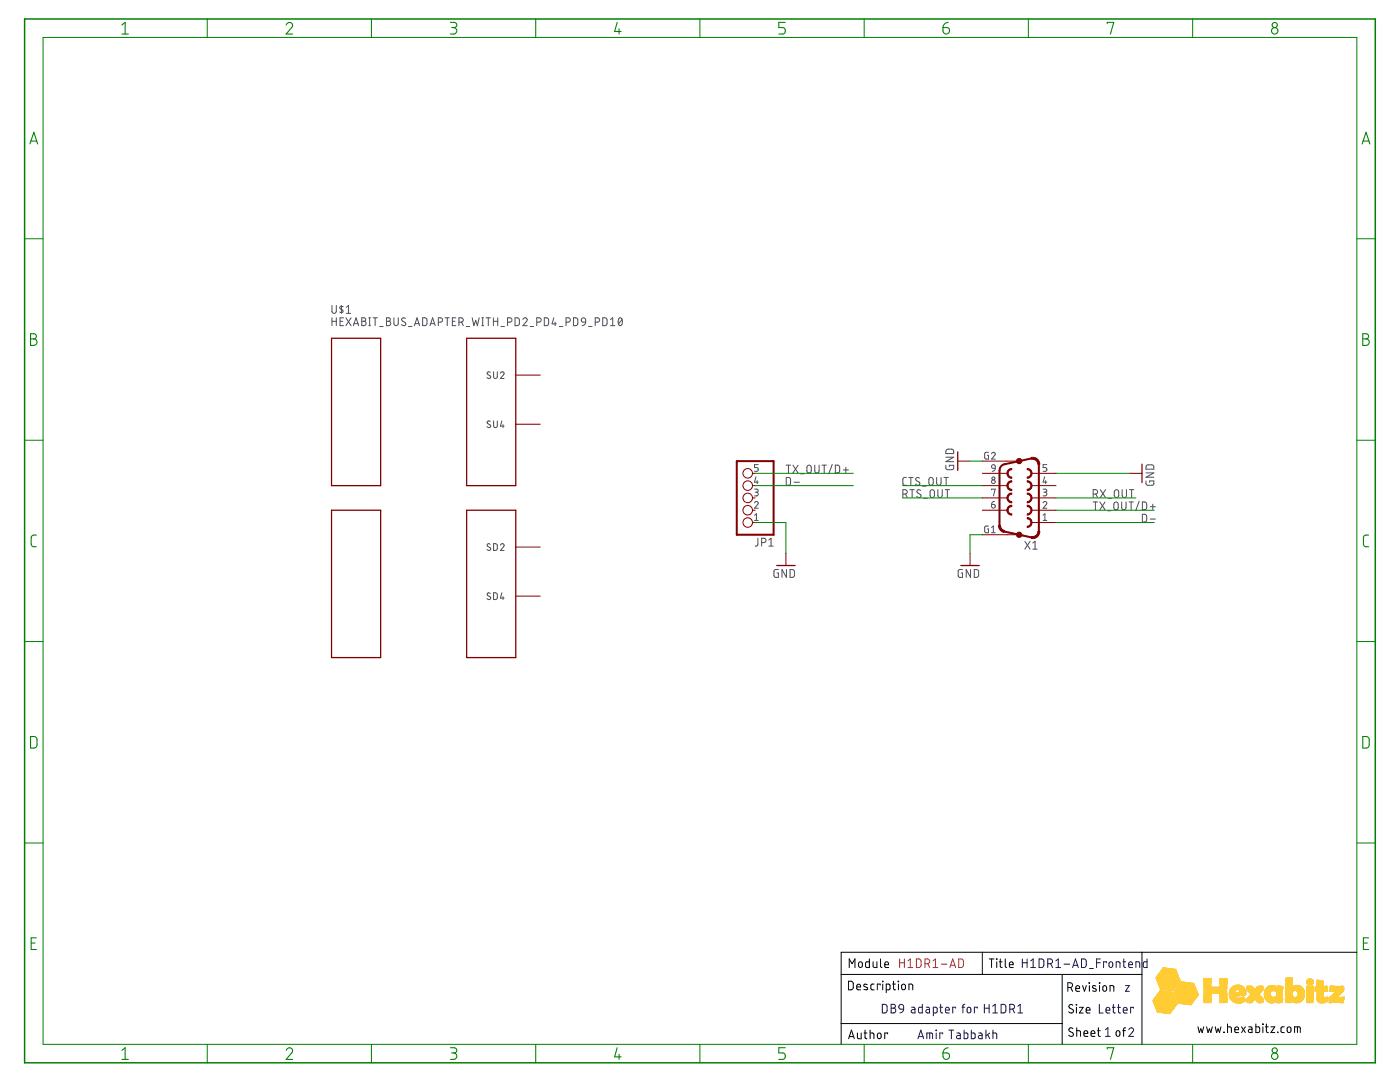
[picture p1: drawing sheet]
<svg xmlns="http://www.w3.org/2000/svg" width="279mm" height="216mm" viewBox="0 0 279 216" stroke-linecap="round" stroke-linejoin="round" font-family="sans-serif">
<g fill="none" stroke="#505050" stroke-width=".2">
<path d="M66.3 61v1.1a.43 .43 0 0 0 .4 .4 .43 .43 0 0 0 .4-.4v-1.1M66.3 63.4v1.6M66.3 64.1h.8M67.1 63.4v1.6M67.9 64.1h.5M68.1 61v1.5M68.5 61.2a.35 .35 0 0 0-.5-.1 .35 .35 0 0 0-.1 .5l.6 .4v.2l-.2 .2-.5-.1M68.6 63.4h-.7v1.6h.7M69 63.4l1.1 1.6M69.1 61.3l.5-.3v1.5M69.1 62.5h.9M70.1 63.4l-1.1 1.6"/>
<path d="M70.5 65l.6-1.6 .5 1.6M70.7 64.6h.7M72.2 63.4l.7 .1 .1 .3-.4 .3a.43 .43 0 0 1 .5 .4 .43 .43 0 0 1-.5 .5h-.4zM72.2 64.1h.4M73.6 65h.3M73.6 63.4h.3M73.8 63.4v1.6M74.4 63.4h.9M74.9 63.4v1.6M75.8 65.2h.7M77.1 63.4l.7 .1v.5l-.2 .1a.43 .43 0 0 1 .4 .4 .43 .43 0 0 1-.4 .5h-.5zM77.1 64.1h.5"/>
<path d="M78.6 63.4v1.1a.43 .43 0 0 0 .4 .5 .43 .43 0 0 0 .5-.5v-1.1M80.9 63.5a.39 .39 0 0 0-.6 0 .39 .39 0 0 0 0 .6l.5 .2a.39 .39 0 0 1 .1 .6 .39 .39 0 0 1-.6 0l-.2-.1M81.5 65.2h.7M82.7 65l.5-1.6 .5 1.6M82.8 64.6h.8M84.3 63.4h.6l.3 .3v.8l-.3 .4-.6 .1zM85.8 65l.5-1.6 .6 1.6M85.9 64.6h.8M87.5 64.3h.4a.43 .43 0 0 0 .4-.5 .43 .43 0 0 0-.4-.4h-.4v1.6M88.8 63.4h.9M89.3 63.4v1.6M90.3 64.1h.5"/>
<path d="M91 63.4h-.7v1.6h.7M91.6 64.3h.4a.43 .43 0 0 0 .5-.5 .43 .43 0 0 0-.5-.4h-.4v1.6M92.1 64.3l.4 .7M93 65.2h.7M94.2 63.4l.4 1.6 .3-1.1 .4 1.1 .3-1.6M96.2 65h.3M96.2 63.4h.3M96.3 63.4v1.6M97 63.4h.9M97.5 63.4v1.6M97.9 74.3l-.5-.1-.2 .3 .6 .5a.33 .33 0 0 1 0 .5 .33 .33 0 0 1-.5-.1l-.1-.1M98.5 64.1h.8"/>
<path d="M98.5 63.4v1.6M98.5 74.2v1a.37 .37 0 0 0 .4 .3 .37 .37 0 0 0 .4-.3v-1M99.3 63.4v1.6M99.9 74.5a.37 .37 0 0 1 .5-.3 .37 .37 0 0 1 .1 .6l-.6 .7h.7M100 65.2h.7M101.3 64.3h.4a.43 .43 0 0 0 .5-.5 .43 .43 0 0 0-.5-.4h-.4v1.6M102.8 63.4h.6l.2 .3v1l-.2 .2-.6 .1zM104.4 63.8a.43 .43 0 0 1 .6-.4 .43 .43 0 0 1 .1 .7l-.7 .9h.8M105.8 65.2h.7M107.1 64.3h.5a.43 .43 0 0 0 .4-.5 .43 .43 0 0 0-.4-.4h-.5v1.6M108.6 63.4h.6l.3 .3v.8l-.3 .4-.6 .1zM110.5 63.4l-.3 1.2h.8"/>
<path d="M110.8 64.3v.7M111.6 65.2h.7M113 64.3h.4a.43 .43 0 0 0 .4-.5 .43 .43 0 0 0-.4-.4h-.4v1.6M114.4 63.4h.7l.2 .3v1l-.2 .2-.7 .1zM116.1 63.5l.3-.1 .4 .1 .1 .8-.8-.1-.1-.4zM116.9 64.3l-.1 .4-.6 .3M117.5 65.2h.7M118.8 64.3h.4a.43 .43 0 0 0 .5-.5 .43 .43 0 0 0-.5-.4h-.4v1.6M120.3 63.4h.6l.2 .3 .1 .8-.3 .4-.6 .1zM121.8 65h.9M121.8 63.8l.5-.4v1.6M123.5 63.5l.3-.1a.91 .91 0 0 1 0 1.6 .97 .97 0 0 1-.3-1.5z"/>
<path d="M124.1 63.8l-.7 .8M97.9 84.1l-.5-.1-.2 .3 .6 .5a.33 .33 0 0 1 0 .5 .33 .33 0 0 1-.5-.1l-.1-.1M98.5 84v1a.37 .37 0 0 0 .4 .3 .37 .37 0 0 0 .4-.3v-1M100.2 84l-.3 1h.7M100.4 84.7v.6M150.6 97.6h.4l.3 .2-.1 .4h-.5M150.9 95.1l-.3 1.1h.7M151 98.2a.37 .37 0 0 1 .3 .4 .37 .37 0 0 1-.3 .4h-.4M151.1 95.9v.6M151.3 92.7h-.7v.6h.4a.38 .38 0 0 1 .3 .4 .38 .38 0 0 1-.3 .3h-.4M156.9 95.3h.6l.3 .2v1.1l-.3 .2h-.6zM156.9 92.8h.9"/>
<path d="M157.4 92.8v1.6M158.2 92.8l1.1 1.6M158.5 96.2h1M159.3 92.8l-1.1 1.6M159.8 94.6h.7M161.2 92.9l.3-.1 .3 .1 .1 1a.43 .43 0 0 1-.4 .5 .43 .43 0 0 1-.5-.5zM162.6 92.8v1.1a.43 .43 0 0 0 .4 .5 .43 .43 0 0 0 .5-.5v-1.1M164 92.8h.9M164.5 92.8v1.6M166.1 92.6l-.7 2M166.7 92.8h.6l.3 .3v1l-.3 .2-.6 .1zM168.3 93.8h1"/>
<path d="M168.8 93.3v1M180.2 98.6h.4a.45 .45 0 0 0 .5-.5 .45 .45 0 0 0-.5-.4h-.4v1.6M180.7 98.6l.4 .7M180.9 95.3h-.5l-.2 .3v1l.2 .2h.5M181.4 95.3h.8M181.6 97.7h.9M181.8 95.3v1.5M182 97.7v1.6M183.5 95.4a.4 .4 0 0 0-.6-.1 .4 .4 0 0 0-.1 .5l.6 .4a.39 .39 0 0 1 .1 .6 .39 .39 0 0 1-.6-.1l-.2-.1M183.7 97.9a.39 .39 0 0 0-.6-.1 .39 .39 0 0 0 .1 .6l.4 .2a.39 .39 0 0 1 .1 .6 .39 .39 0 0 1-.6 0l-.2-.1M184.1 97h.7M184.3 99.5h.7"/>
<path d="M185.5 95.4l.3-.1 .3 .1 .1 1a.43 .43 0 0 1-.4 .4 .43 .43 0 0 1-.4-.4zM185.7 97.8l.4-.1 .3 .1 .1 1a.43 .43 0 0 1-.5 .5 .43 .43 0 0 1-.4-.5zM186.9 95.3v1.1a.44 .44 0 0 0 .5 .4 .44 .44 0 0 0 .4-.4v-1.1M187.2 97.7v1.1a.43 .43 0 0 0 .4 .5 .43 .43 0 0 0 .4-.5v-1.1M188.4 95.3h.9M188.6 97.7h.9M188.8 92.8v.7l.2 .2h1l.3-.2v-.7h-.8v.3M188.8 91.2h1.5l-1.5 .9h1.5M188.8 95.3v1.5M188.9 89.7l.3-.1 .9 .1 .2 .2v.6h-1.5zM189.1 97.7v1.6M197.3 90.3l-.7 .1-.1 .9 .2 .3h.6v-.8h-.3"/>
<path d="M197.9 90.6a.37 .37 0 0 1 .5-.3 .37 .37 0 0 1 .1 .5l-.6 .8h.7M197.9 97.7v-.1h.7l-.4 1.4M198 92.8l.2-.1 .3 .1 .1 .7-.6-.1zM198.6 93.5l-.1 .3-.5 .2M208.2 97.6h.4l.3 .2-.2 .4h-.4M208.5 95.1l-.3 1.1h.7M208.5 98.2a.37 .37 0 0 1 .4 .4 .37 .37 0 0 1-.4 .4h-.3M208.7 95.9v.6M208.9 92.7h-.7v.6h.4a.38 .38 0 0 1 .3 .4 .38 .38 0 0 1-.3 .3h-.4M218.2 98.6h.4a.44 .44 0 0 0 .5-.5 .44 .44 0 0 0-.5-.4h-.4v1.6M218.7 98.6l.4 .7M219.6 97.7l1 1.6"/>
<path d="M220.6 97.7l-1 1.6M221.1 99.5h.7M222.5 97.8l.3-.1 .3 .1 .2 1a.44 .44 0 0 1-.5 .5 .44 .44 0 0 1-.4-.5v-.7zM223.9 97.7v1.1a.43 .43 0 0 0 .5 .5 .43 .43 0 0 0 .4-.5v-1.1M225.4 97.7h.9M225.8 97.7v1.6M227.4 100l-.7 1.9M228.7 96v.6l.2 .2h1l.4-.2v-.6h-.9v.2M228.7 94.4h1.6l-1.6 .8h1.6M228.8 92.9l1.2-.1 .3 .2v.6h-1.6zM97.9 108.6l-.5-.1-.2 .3 .2 .3 .4 .2a.34 .34 0 0 1 0 .5 .34 .34 0 0 1-.5-.1l-.1-.1M97.9 118.4l-.5-.1-.2 .3 .2 .3 .4 .2a.34 .34 0 0 1 0 .5 .34 .34 0 0 1-.5-.1l-.1-.1"/>
<path d="M98.5 108.5h.5l.2 .2v.9l-.2 .2h-.5zM98.5 118.3h.5l.2 .2v.9l-.2 .2h-.5zM99.9 108.8a.37 .37 0 0 1 .5-.3 .37 .37 0 0 1 .1 .6l-.6 .7h.7M100.2 118.3l-.3 1h.7M100.4 119v.6M150.6 100.4a.37 .37 0 0 1 .5-.3 .37 .37 0 0 1 .1 .5l-.6 .8h.7M150.6 103.8h.7M150.6 102.8l.4-.3v1.3M151.3 107.4l-.1 1.4-.2 .1-.3 .1M152 108.3h.4a.43 .43 0 0 0 .5-.5 .43 .43 0 0 0-.5-.4h-.4v1.6M153.4 109h.9M153.4 107.7l.5-.3v1.6"/>
<path d="M155.3 113.6l-.6 .1-.2 .2v1l.2 .3h.6v-.9h-.2M157 113.6v1.6l-.9-1.6v1.6M157.7 113.6l.6 .1 .2 .2 .1 .9-.3 .4h-.6zM192.1 113.6l-.7 .1-.2 .2v1l.2 .3h.7v-.9h-.3M193.7 113.6v1.6l-.9-1.6v1.6M194.4 113.6l.6 .1 .3 .2v1l-.3 .3h-.6zM197.3 105h-.6l-.1 .1-.1 .9 .2 .3h.6v-.7h-.3M197.9 100.6h.4a.38 .38 0 0 1 .3 .5 .38 .38 0 0 1-.4 .3 .38 .38 0 0 1-.3-.4zM197.9 106.3h.7M197.9 105.3l.3-.3v1.3M198.5 100.1l-.4 .1-.2 .4M204.5 108l1.1 1.6"/>
<path d="M205.6 108l-1.1 1.6M206.1 108.4l.5-.4v1.6M206.1 109.6h.9M208.2 100.4a.37 .37 0 0 1 .5-.3 .37 .37 0 0 1 .1 .5l-.6 .8h.7M208.2 102.8l.3-.3v1.3M208.2 103.8h.7M218.2 100.2h.9M218.6 100.2v1.5M219.5 100.2l1 1.5M220.5 100.2l-1 1.5M221 101.9h.7M222.4 100.3l.3-.1 .3 .1 .2 1a.43 .43 0 0 1-.5 .4 .43 .43 0 0 1-.4-.4z"/>
<path d="M223.9 100.2v1.1a.43 .43 0 0 0 .4 .4 .43 .43 0 0 0 .4-.4v-1.1M225.3 100.2h.9M225.7 100.2v1.5M228 102.6l.6 .1 .2 .2 .1 .8-.3 .4-.6 .1zM228 100.2h.6l.2 .2 .1 .9-.3 .4h-.6zM229.6 103.6h1M229.6 101.1h1M230.1 100.6v1"/>
<circle cx="198.3" cy="96.1" r=".37"/>
<circle cx="198.3" cy="95.5" r=".3"/>
</g>
<g fill="#800000" stroke="#800000" stroke-width=".2">
<path d="M205 100.8a.98 .98 0 0 1 1 1 .98 .98 0 0 1-1 1v-.3a.73 .73 0 0 0 .7-.7 .73 .73 0 0 0-.7-.7z" fill-rule="evenodd"/>
<path d="M201.3 101l.6-.2v.3a.73 .73 0 0 0-.7 .7 .73 .73 0 0 0 .7 .7v.3a.99 .99 0 0 1-.9-.7 .99 .99 0 0 1 .3-1.1z" fill-rule="evenodd"/>
<path d="M205 103.3a.98 .98 0 0 1 1 1 .98 .98 0 0 1-1 .9v-.2a.73 .73 0 0 0 .7-.7 .73 .73 0 0 0-.7-.8z" fill-rule="evenodd"/>
<path d="M201.3 96.2l.6-.3v.3a.73 .73 0 0 0-.7 .7 .73 .73 0 0 0 .7 .7v.3a.99 .99 0 0 1-.9-.6 .99 .99 0 0 1 .3-1.1z" fill-rule="evenodd"/>
<path d="M205 98.4a.97 .97 0 0 1 1 1 .97 .97 0 0 1-1 .9v-.2a.74 .74 0 0 0 .7-.7 .74 .74 0 0 0-.7-.8z" fill-rule="evenodd"/>
<path d="M201.3 98.6l.5-.2h.1v.2a.74 .74 0 0 0-.7 .8 .74 .74 0 0 0 .7 .7v.2a.98 .98 0 0 1-.9-.6 .98 .98 0 0 1 .3-1.1z" fill-rule="evenodd"/>
<path d="M205 95.9a.98 .98 0 0 1 1 1 .98 .98 0 0 1-1 1v-.3a.73 .73 0 0 0 .7-.7 .73 .73 0 0 0-.7-.7z" fill-rule="evenodd"/>
<path d="M201.3 93.7l.6-.2v.2a.73 .73 0 0 0-.7 .8 .73 .73 0 0 0 .7 .7v.2a.99 .99 0 0 1-.9-.6 .99 .99 0 0 1 .3-1.1z" fill-rule="evenodd"/>
<path d="M205 93.5a.98 .98 0 0 1 1 1 .98 .98 0 0 1-1 .9v-.2a.73 .73 0 0 0 .7-.7 .73 .73 0 0 0-.7-.8z" fill-rule="evenodd"/>
<path d="M205.9 107l.7-.1 .4-.3 .1-.6h.4a1.4 1.4 0 0 1-1.7 1.4z" fill-rule="evenodd"/>
<path d="M199.3 104.9h.4v.2a1.04 1.04 0 0 0 .8 .8l-.1 .4-.7-.4-.4-.6z" fill-rule="evenodd"/>
<path d="M205.8 91.3a1.4 1.4 0 0 1 1.7 1.4h-.4l-.3-.8-.4-.2h-.5z" fill-rule="evenodd"/>
<circle cx="203.4" cy="106.7" r=".54"/>
<circle cx="203.4" cy="92" r=".54"/>
</g>
<path d="M147 92h7.4v14.7h-7.4zM205.8 91.5l-5.4 1.1-.5 .3-.3 .4-.1 .6v11M207.3 92.7v13.3M200.4 106.1l5.4 1.1" fill="none" stroke="#800000" stroke-width=".4"/>
<g fill="none" stroke="#800000" stroke-width=".2">
<path d="M102.9 74.8h4.9M102.9 84.6h4.9M150.2 99.4h.5M150.2 96.9h.5M150.2 94.4h.5M191.1 92h2.5M196 92h7.4M196 99.4h5M196 96.9h5M196 94.4h5M205.8 99.4h5M205.8 96.9h5"/>
<path d="M205.8 94.4h5M225.4 94.4h2.5M102.9 109.2h4.9M102.9 119h4.9M150.2 104.3h.5M150.2 101.8h.5M156.8 110.4v2.4M193.6 110.4v2.4M196 106.7h7.4M196 101.8h5M205.8 104.3h5M205.8 101.8h5"/>
<circle cx="149.2" cy="99.4" r=".95"/>
<circle cx="149.2" cy="94.4" r=".95"/>
<circle cx="149.2" cy="96.9" r=".95"/>
<circle cx="149.2" cy="101.8" r=".95"/>
<circle cx="149.2" cy="104.3" r=".95"/>
</g>
<path d="M66.2 67.5h9.8v29.4h-9.8zM93.1 67.5h9.8v29.4h-9.8zM191.1 90.2v3.7M227.9 92.6v3.7M66.2 101.8h9.8v29.4h-9.8zM93.1 101.8h9.8v29.4h-9.8zM155 112.8h3.7M191.7 112.8h3.7" fill="none" stroke="#800000" stroke-width=".25"/>
<path d="M4.9 3.8h269.6v208.3h-269.6z" fill="none" stroke="#008000" stroke-width=".3"/>
<g fill="none" stroke="#008000" stroke-width=".2">
<path d="M8.6 7.5h262.2v200.9h-262.2zM41.4 3.8v3.7M74.1 3.8v3.7M106.9 3.8v3.7M139.7 3.8v3.7M172.5 3.8v3.7M205.2 3.8v3.7M238 3.8v3.7M4.9 47.6h3.7M270.8 47.6h3.7M4.9 87.8h3.7M150.7 96.9h19.6"/>
<path d="M150.7 94.4h19.6M180.1 99.4h15.9M180.1 96.9h15.9M193.6 92h2.4M210.8 99.4h15.9M210.8 94.4h14.6M270.8 87.8h3.7M150.7 104.3h6.1v6.1M196 106.7h-2.4v3.7M210.8 104.3h19.6M210.8 101.8h19.6M4.9 128h3.7"/>
<path d="M270.8 128h3.7M4.9 168.2h3.7M270.8 168.2h3.7M41.4 208.4v3.7M74.1 208.4v3.7M106.9 208.4v3.7M139.7 208.4v3.7M172.5 208.4v3.7M205.2 208.4v3.7M238 208.4v3.7"/>
</g>
<g fill="none" stroke="#008000" stroke-width=".21">
<path d="M24.3 5l.7-.5v2.3M24.3 6.8h1.3M57.1 5a.63 .63 0 0 1 .9-.5 .63 .63 0 0 1 .2 1l-1.1 1.3h1.3M89.9 4.5h.8a.52 .52 0 0 1 .5 .5 .52 .52 0 0 1-.5 .5h-.6M90.5 5.5a.65 .65 0 0 1 .7 .6 .65 .65 0 0 1-.7 .7h-.6M123.2 4.5l-.5 1.8h1.3M123.5 5.8v1M156.7 4.5h-1.3v1h.8a.66 .66 0 0 1 .5 .6 .66 .66 0 0 1-.5 .7h-.8M188.2 5.5h.8a.65 .65 0 0 1 .5 .7 .65 .65 0 0 1-.7 .6 .65 .65 0 0 1-.6-.6zM189.2 4.5l-.7 .3-.3 .7M221 4.7v-.2h1.3l-.7 2.3M6 28.7l.8-2.3 .7 2.3"/>
<path d="M6.2 28.2h1.1M271.8 28.7l.8-2.3 .8 2.3M272 28.2h1.2M6.1 66.6h.7a.52 .52 0 0 1 .5 .5 .52 .52 0 0 1-.5 .5 .65 .65 0 0 1 .6 .7 .65 .65 0 0 1-.6 .6h-.7zM6.1 67.6h.7M272 66.6h.6a.52 .52 0 0 1 .5 .5 .52 .52 0 0 1-.5 .5 .65 .65 0 0 1 .7 .7 .65 .65 0 0 1-.7 .6h-.6zM272 67.6h.6M7.3 106.8h-.5a.54 .54 0 0 0-.6 .5l.1 1.6 .3 .2h.7M273.1 106.8h-.5a.54 .54 0 0 0-.5 .5l.1 1.6 .3 .2h.6M6.1 147h.8l.5 .4v1.4l-.5 .4-.8 .1zM272 147h.8l.4 .4v1.4l-.4 .4-.8 .1zM6.2 188.2h.8"/>
<path d="M7.3 187.1h-1.1v2.4h1.1M272.1 188.2h.8M273.1 187.1h-1v2.4h1M24.3 209.6l.7-.5v2.3M24.3 211.4h1.3M57.1 209.6a.63 .63 0 0 1 .9-.5 .63 .63 0 0 1 .2 1l-1.1 1.3h1.3M89.9 209.1h.8a.52 .52 0 0 1 .5 .5 .52 .52 0 0 1-.5 .5h-.6M90.5 210.1a.65 .65 0 0 1 .7 .6 .65 .65 0 0 1-.7 .7h-.6M123.2 209.1l-.5 1.8h1.3M123.5 210.4v1M156.7 209.1h-1.3v1h.8a.66 .66 0 0 1 .5 .6 .66 .66 0 0 1-.5 .7h-.8M188.2 210.1h.8a.65 .65 0 0 1 .5 .7 .65 .65 0 0 1-.7 .6 .65 .65 0 0 1-.6-.6z"/>
<path d="M189.2 209.1l-.7 .3-.3 .7M221 209.3v-.2h1.3l-.7 2.3"/>
<circle cx="254.4" cy="6.2" r=".64"/>
<circle cx="254.4" cy="5" r=".51"/>
<circle cx="254.4" cy="210.7" r=".64"/>
<circle cx="254.4" cy="209.6" r=".51"/>
</g>
<g fill="none" stroke="#000" stroke-width=".2">
<path d="M167.9 194.4h60M169.3 195.8h.7l.3 .3v1.1l-.3 .3h-.7zM169.5 193.1v-1.8l.6 1 .5-1v1.8M171 196.9h.7a.4 .4 0 0 0-.2-.5 .4 .4 0 0 0-.5 .3l.1 .7 .6 .1M171.4 192l.3-.1 .3 .1 .1 .7a.38 .38 0 0 1-.4 .4 .38 .38 0 0 1-.4-.4zM173.1 196.5l-.5-.1-.2 .3 .7 .4v.3h-.7M173.5 191.3v1.8l-.6-.1-.2-.2 .1-.7 .1-.2h.6M174.2 191.9l.1 1 .2 .2h.5v-1.2M174.5 196.4h-.5l-.2 .3 .1 .7 .6 .1M175.7 196.6v-.2h-.6v1.1M175.7 191.3v1.5l.3 .3M176.1 195.8l.1 .1z"/>
<path d="M176.2 196.4v1.1M176.6 192.5h.7a.4 .4 0 0 0-.2-.6 .4 .4 0 0 0-.5 .4l.1 .7 .6 .1M176.9 197.5h.6l.1-.2v-.6l-.1-.3h-.6v1.7M178.1 196.4h.6M178.3 195.8l.1 1.5 .3 .2M179.2 195.8l.1 .1zM179.3 196.4v1.1M180 196.5l.3-.1 .3 .1 .1 .6a.38 .38 0 0 1-.4 .4 .38 .38 0 0 1-.4-.4zM181.4 197.5v-1.1l.7 .1 .1 1M196 190v4.4M197.4 191.3h1M197.9 191.3v1.8"/>
<path d="M198.9 191.3l.1 .1zM198.9 191.9v1.2M199.4 191.9h.6M199.6 191.3v1.6l.4 .2M200.6 191.3v1.5l.3 .3M201.4 192.5h.8a.4 .4 0 0 0-.3-.6 .4 .4 0 0 0-.5 .4l.1 .7 .7 .1M212 194.4v14M213.1 197h.5a.48 .48 0 0 0 .4-.4 .48 .48 0 0 0-.4-.5h-.5v1.7M213.7 197l.4 .8M214.7 197.2h.8a.4 .4 0 0 0-.3-.5 .4 .4 0 0 0-.5 .3l.1 .7 .7 .1M216 196.7l.4 1.1 .4-1.1M217.3 196.1l.1 .1z"/>
<path d="M217.4 196.7v1.1M218.7 196.8l-.5-.1-.2 .3 .8 .4v.3h-.8M219.4 196.1l.1 .1zM219.4 196.7v1.1M220.2 196.8l.3-.1 .2 .1 .2 .6a.38 .38 0 0 1-.4 .4 .38 .38 0 0 1-.4-.4zM221.5 197.8v-1.1l.8 .1v1M227.9 190v18.4M270.8 190h-102.9v18.4M167.9 204.2h44.1M169.4 207.3l.5-1.8 .6 1.8M169.5 206.8h.9M171.1 206.1v1l.3 .2h.5v-1.2"/>
<path d="M172.4 206.1h.6M172.6 205.5l.1 1.6 .3 .2M173.7 206.1l.7 .2v1M173.7 205.5v1.8M175.2 206.2l.3-.1 .2 .1 .2 .7a.38 .38 0 0 1-.4 .4 .38 .38 0 0 1-.4-.4zM177.1 206.3v-.2h-.5v1.2M214.1 200.6l-.5-.1-.3 .3 .1 .3 .6 .3a.43 .43 0 0 1 .1 .7 .43 .43 0 0 1-.7-.1l-.1-.1M214.1 205.2l-.5-.1-.3 .4 .1 .2 .6 .4a.43 .43 0 0 1 .1 .6 .43 .43 0 0 1-.7 0l-.1-.1M214.8 200.4l.1 .1zM214.8 201v1.1M214.9 205.7l.7 .1v1M214.9 205.1v1.7"/>
<path d="M215.4 201h.8l-.8 1.1h.8M216.3 206.2h.8a.4 .4 0 0 0-.3-.5 .4 .4 0 0 0-.5 .3l.1 .7 .7 .1M216.8 201.6h.7a.4 .4 0 0 0-.2-.6 .4 .4 0 0 0-.5 .4l.1 .7h.6M217.7 206.2h.8a.4 .4 0 0 0-.3-.5 .4 .4 0 0 0-.5 .3l.1 .7 .7 .1M219 205.7h.6M219.2 205.1v1.5l.4 .2M222.8 205.8l.3-.1 .3 .1 .1 .6a.38 .38 0 0 1-.4 .4 .38 .38 0 0 1-.4-.4zM224 205.7h.6M224.6 205.1l-.3 .2-.1 1.5M239.1 204.9l.3 1.1 .2-.7 .3 .7 .3-1.1M240.8 204.9l.3 1.1 .3-.7 .3 .7 .2-1.1M242.5 204.9l.3 1.1 .3-.7 .3 .7 .3-1.1"/>
<path d="M244.2 206h.1zM245 204.9l.7 .1v1M245 204.3v1.7M246.4 205.5h.8a.4 .4 0 0 0-.3-.6 .4 .4 0 0 0-.5 .4l.1 .7h.7M247.8 204.9l.7 1.1M248.5 204.9l-.7 1.1M249.2 204.9h.5l.2 .3v.8h-.6l-.2-.2 .1-.3 .7-.1M250.6 204.3v1.7h.6l.2-.2v-.7l-.2-.2h-.6M252 204.3l.1 .1zM252 204.9v1.1M252.5 204.9h.6M252.7 204.3l.1 1.6 .3 .1"/>
<path d="M253.6 204.9h.8l-.8 1.1h.8M255 206h.1M256.3 204.9h-.5l-.1 .3v.8h.6M257 205l.3-.1 .2 .1 .1 .7a.38 .38 0 0 1-.3 .3 .38 .38 0 0 1-.4-.3zM258.4 206v-1.1l1 .1 .1 1M258.9 204.9v1.1"/>
</g>
<g fill="none" stroke="#000080" stroke-width=".2">
<path d="M204 191.3v1.8M204 192.1h1M205 191.3v1.8M205.7 191.7l.5-.4v1.8M205.7 193.1h1M207.4 191.3l.6 .1 .3 .3v1l-.3 .3-.6 .1zM209.1 192.3h.5a.48 .48 0 0 0 .5-.5 .48 .48 0 0 0-.5-.5h-.5v1.8M209.7 192.3l.4 .8M210.7 193.1h1M210.7 191.7l.5-.4v1.8M212.3 192.4h1.2M214.1 193.1l.5-1.8 .6 1.8"/>
<path d="M214.2 192.6h.9M215.8 191.3l.7 .1 .3 .3v1l-.3 .3-.7 .1zM217.4 193.3h.8M218.8 192.1h.8M219.6 191.3h-.8v1.8M220.8 192.1v-.2h-.6v1.2M221.4 192l.3-.1 .3 .1 .1 .7a.38 .38 0 0 1-.4 .4 .38 .38 0 0 1-.4-.4zM222.8 193.1v-1.2l.7 .1v1.1M224.1 191.9h.6M224.3 191.3v1.6l.4 .2M224.6 196.7h.8l-.8 1.1h.8M225.3 192.5h.7a.4 .4 0 0 0-.2-.6 .4 .4 0 0 0-.5 .4v.7l.7 .1"/>
<path d="M226.7 193.1v-1.2l.7 .1 .1 1.1M228.9 191.3v1.8l-.6-.1-.1-.2v-.7l.1-.2h.6M176.1 200.4h.6l.3 .3v1.1l-.3 .3h-.6zM177.8 200.4h.5a.38 .38 0 0 1 .4 .4 .38 .38 0 0 1-.4 .4 .48 .48 0 0 1 .5 .4 .48 .48 0 0 1-.5 .5h-.5zM177.8 201.2h.5M179.5 200.6l.3-.2 .4 .2 .1 .8-.8-.1-.1-.3zM180.3 201.4l-.1 .4-.6 .3M181.9 201h.5l.2 .1v1l-.7-.1v-.4l.7-.2M183.2 207.3l.6-1.8 .5 1.8M183.3 206.8h.9M184.1 200.4v1.7h-.6l-.2-.3v-.7l.2-.1h.6M184.8 201h.5l.2 .3v.8h-.6l-.1-.2v-.3l.7-.2"/>
<path d="M185 207.3v-1.2l1 .1 .1 1.1M185.5 206.1v1.2M186.3 202.1h.6l.1-.1v-.7l-.1-.3h-.6v1.7M186.8 205.5l.1 .2zM186.8 206.1v1.2M187.5 201h.6M187.7 200.4v1.6l.4 .1M188.1 206.3v-.2h-.5v1.2M188.7 201.5h.7a.4 .4 0 0 0-.2-.5 .4 .4 0 0 0-.5 .4l.1 .6 .6 .1M189.4 205.5h.9M189.9 205.5v1.8M190.7 201.2v-.2h-.6v1.1"/>
<path d="M191 206.1h.5l.1 .3v.9l-.5-.1-.2-.2v-.3l.7-.1M192 201h.6M192.4 205.5v1.8l.6-.1 .2-.2-.1-.7-.1-.2h-.6M192.6 200.4l-.4 .2v1.5M193.1 201.1l.3-.1 .3 .1 .1 .6a.38 .38 0 0 1-.4 .4 .38 .38 0 0 1-.4-.4zM193.8 205.5v1.8l.7-.1 .1-.2v-.7l-.2-.2h-.6M195 201.2v-.2h-.5v1.1M195.3 206.1h.5l.2 .3v.9l-.6-.1-.2-.2 .1-.3 .7-.1M196.4 201.2h1M196.4 200.4v1.7M196.8 205.5v1.8M197.1 206.5l.4 .8"/>
<path d="M197.4 200.4v1.7M197.5 206.1l-.7 .6M198.1 202.1h1M198.1 200.8l.5-.4v1.7M198.2 206.1l.7 .2v1M198.2 205.5v1.8M199.8 200.4h.6l.3 .3v1.1l-.3 .3h-.6zM201.5 201.4h.5a.48 .48 0 0 0 .5-.5 .48 .48 0 0 0-.5-.5h-.5v1.7M202.1 201.4l.4 .7M203.1 202.1h1M203.1 200.8l.5-.4v1.7M219.4 200.4v1.7h.8"/>
<path d="M220.6 205.5l.5-.4v1.7M220.6 206.8h1M220.7 201.6h.8a.4 .4 0 0 0-.3-.6 .4 .4 0 0 0-.5 .4l.1 .7h.7M222 201h.6M222.2 200.4v1.6l.4 .1M223 201h.6M223.2 200.4v1.6l.4 .1M224.2 201.6h.7a.4 .4 0 0 0-.2-.6 .4 .4 0 0 0-.5 .4l.1 .7h.6M225.3 205.5a.47 .47 0 0 1 .6-.4 .47 .47 0 0 1 .2 .7l-.8 1h.9M226.2 201.2v-.2h-.6v1.1"/>
</g>
<g fill="none" stroke="#d62525" stroke-width=".2">
<path d="M179.5 191.3v1.8M179.5 192.1h1M180.5 191.3v1.8M181.2 191.7l.5-.4v1.8M181.2 193.1h1M182.9 191.3l.6 .1 .3 .3v.9l-.3 .4-.6 .1zM184.6 192.3h.5a.48 .48 0 0 0 .5-.5 .48 .48 0 0 0-.5-.5h-.5v1.8M185.2 192.3l.3 .8M186.2 193.1h1M186.2 191.7l.5-.4v1.8M187.8 192.4h1.2M189.6 193.1l.5-1.8 .6 1.8"/>
<path d="M189.7 192.6h.9M191.3 191.3l.7 .1 .3 .3v1l-.3 .3-.7 .1z"/>
</g>
<g fill="#fc3" stroke="#fc3" stroke-width=".2">
<path d="M233.2 202.2h.3z"/>
<path d="M233 202.2h.5z"/>
<path d="M232.8 202.1l.7 .1z"/>
<path d="M232.7 202.1l.8 .1z"/>
<path d="M232.5 202.1h1z"/>
<path d="M232.3 202.1h1.3z"/>
<path d="M232.1 202.1h1.5z"/>
<path d="M231.9 202l1.7 .1z"/>
<path d="M231.7 202h1.9z"/>
<path d="M231.5 202h2.1z"/>
<path d="M231.4 202h2.3z"/>
<path d="M231.2 201.9l2.5 .1z"/>
<path d="M231 201.9l2.7 .1z"/>
<path d="M231 201.9h2.7z"/>
<path d="M231 201.8l2.7 .1z"/>
<path d="M230.9 201.8h2.9z"/>
<path d="M230.9 201.7l2.9 .1z"/>
<path d="M230.9 201.7h2.9z"/>
<path d="M230.9 201.7h3z"/>
<path d="M230.9 201.6l3 .1z"/>
<path d="M230.9 201.6h3z"/>
<path d="M230.8 201.6h3.1z"/>
<path d="M230.8 201.5l3.2 .1z"/>
<path d="M230.9 201.5h3.1z"/>
<path d="M230.8 201.5h3.2z"/>
<path d="M230.8 201.4l3.2 .1z"/>
<path d="M230.8 201.4l3.3 .1z"/>
<path d="M230.8 201.4h3.3z"/>
<path d="M230.8 201.3l3.3 .1z"/>
<path d="M230.8 201.3h3.3z"/>
<path d="M230.7 201.2l3.5 .1z"/>
<path d="M230.7 201.2h3.5z"/>
<path d="M230.7 201.1l3.6 .1z"/>
<path d="M230.7 201.1h3.6z"/>
<path d="M230.7 201l3.6 .1z"/>
<path d="M230.6 201h3.8z"/>
<path d="M230.6 200.9l3.8 .1z"/>
<path d="M230.6 200.9h3.8z"/>
<path d="M230.6 200.9h3.9z"/>
<path d="M230.6 200.8l3.9 .1z"/>
<path d="M230.5 200.8h4z"/>
<path d="M230.5 200.7l4 .1z"/>
<path d="M230.5 200.7h4.1z"/>
<path d="M230.5 200.6l4.1 .1z"/>
<path d="M230.5 200.6h4.2z"/>
<path d="M230.5 200.5l4.2 .1z"/>
<path d="M230.4 200.5h4.4z"/>
<path d="M230.4 200.4l4.4 .1z"/>
<path d="M237.6 200.4l.1 .1z"/>
<path d="M237.4 200.4l.3 .1z"/>
<path d="M230.4 200.4h4.4z"/>
<path d="M237.2 200.4h.5z"/>
<path d="M237 200.4h.7z"/>
<path d="M236.8 200.4h1z"/>
<path d="M230.4 200.3l4.4 .1z"/>
<path d="M236.6 200.3l1.2 .1z"/>
<path d="M230.4 200.3l4.5 .1z"/>
<path d="M236.4 200.3l1.4 .1z"/>
<path d="M230.4 200.3h4.5z"/>
<path d="M236.3 200.3h1.5z"/>
<path d="M236.1 200.3h1.7z"/>
<path d="M230.3 200.2l4.6 .1z"/>
<path d="M235.9 200.2l1.9 .1z"/>
<path d="M235.7 200.2l2.2 .1z"/>
<path d="M230.3 200.2h4.6z"/>
<path d="M235.5 200.2h2.4z"/>
<path d="M235.3 200.2h2.6z"/>
<path d="M230.3 200.1l4.5 .1z"/>
<path d="M235.2 200.1l2.7 .1z"/>
<path d="M230.3 200.1l4.6 .1z"/>
<path d="M247.1 200.1l.2 .1z"/>
<path d="M230.3 200.1h4.5z"/>
<path d="M235.2 200.1h2.8z"/>
<path d="M246.8 200.1h.8z"/>
<path d="M253.7 200.1h.3z"/>
<path d="M246.7 200.1h1z"/>
<path d="M253.5 200.1h.6z"/>
<path d="M263.6 200.1h.5z"/>
<path d="M230.3 200l4.5 .1z"/>
<path d="M235.2 200l2.8 .1z"/>
<path d="M246.6 200l1.2 .1z"/>
<path d="M249.2 200l.4 .1z"/>
<path d="M251.3 200l.4 .1z"/>
<path d="M253.4 200l.8 .1z"/>
<path d="M254.9 200l.5 .1z"/>
<path d="M258.6 200l.4 .1z"/>
<path d="M263.4 200l.8 .1z"/>
<path d="M265.3 200l.3 .1z"/>
<path d="M267.7 200l.4 .1z"/>
<path d="M240.4 200l1.2 .1z"/>
<path d="M243.5 200l1.3 .1z"/>
<path d="M246.5 200l1.4 .1z"/>
<path d="M249 200l.8 .1z"/>
<path d="M251.1 200l.8 .1z"/>
<path d="M254.8 200l1.1 .1z"/>
<path d="M256.6 200l1.1 .1z"/>
<path d="M258.4 200l.7 .1z"/>
<path d="M260.9 200l1 .1z"/>
<path d="M263.4 200l.9 .1z"/>
<path d="M265.3 200l.6 .1z"/>
<path d="M267.4 200l.6 .1z"/>
<path d="M230.2 200h4.6z"/>
<path d="M235.2 200h2.8z"/>
<path d="M240.3 200h1.3z"/>
<path d="M243.5 200h1.3z"/>
<path d="M246.4 200h1.6z"/>
<path d="M248.9 200h1z"/>
<path d="M251 200h1z"/>
<path d="M253.3 200h1z"/>
<path d="M254.8 200h1.1z"/>
<path d="M256.6 200h1.2z"/>
<path d="M258.3 200h.9z"/>
<path d="M260.8 200h1.2z"/>
<path d="M263.3 200h1.1z"/>
<path d="M265.3 200h2.8z"/>
<path d="M235.1 200h2.9z"/>
<path d="M240.3 200h1.4z"/>
<path d="M243.4 200h1.5z"/>
<path d="M258.3 200h1z"/>
<path d="M263.2 200h1.3z"/>
<path d="M230.2 199.9l4.6 .1z"/>
<path d="M235.1 199.9l3 .1z"/>
<path d="M240.3 199.9l1.4 .1z"/>
<path d="M243.4 199.9l1.5 .1z"/>
<path d="M246.3 199.9l1.8 .1z"/>
<path d="M248.9 199.9l1 .1z"/>
<path d="M251 199.9l1.1 .1z"/>
<path d="M253.2 199.9l1.2 .1z"/>
<path d="M254.8 199.9l1.2 .1z"/>
<path d="M256.6 199.9l1.2 .1z"/>
<path d="M258.2 199.9l1.2 .1z"/>
<path d="M260.8 199.9l1.2 .1z"/>
<path d="M263.2 199.9l1.4 .1z"/>
<path d="M265.3 199.9l2.8 .1z"/>
<path d="M235.2 199.9l2.9 .1z"/>
<path d="M251 199.9l1 .1z"/>
<path d="M263.1 199.9l1.5 .1z"/>
<path d="M230.2 199.9h4.6z"/>
<path d="M235.1 199.9h3z"/>
<path d="M240.3 199.9h1.4z"/>
<path d="M243.4 199.9h1.5z"/>
<path d="M246.2 199.9h2z"/>
<path d="M248.9 199.9h1z"/>
<path d="M251 199.9h1.1z"/>
<path d="M253.1 199.9h1.4z"/>
<path d="M254.8 199.9h1.2z"/>
<path d="M256.6 199.9h1.2z"/>
<path d="M258.1 199.9h1.4z"/>
<path d="M260.8 199.9h1.2z"/>
<path d="M263.1 199.9h1.6z"/>
<path d="M265.3 199.9h2.8z"/>
<path d="M250.9 199.9h1.2z"/>
<path d="M256.6 199.9h1.3z"/>
<path d="M246.1 199.9h2.1z"/>
<path d="M248.9 199.9h1.1z"/>
<path d="M258 199.9h1.6z"/>
<path d="M263 199.9h1.8z"/>
<path d="M230.2 199.8l4.5 .1z"/>
<path d="M235.1 199.8l3 .1z"/>
<path d="M240.3 199.8l1.4 .1z"/>
<path d="M243.4 199.8l1.5 .1z"/>
<path d="M246.1 199.8l2.2 .1z"/>
<path d="M248.9 199.8l1.1 .1z"/>
<path d="M250.9 199.8l1.2 .1z"/>
<path d="M253 199.8l1.6 .1z"/>
<path d="M254.8 199.8l1.2 .1z"/>
<path d="M256.6 199.8l1.3 .1z"/>
<path d="M258 199.8l1.6 .1z"/>
<path d="M260.8 199.8l1.2 .1z"/>
<path d="M263 199.8l1.8 .1z"/>
<path d="M265.3 199.8l2.8 .1z"/>
<path d="M230.2 199.8h4.5z"/>
<path d="M235.1 199.8h3.1z"/>
<path d="M240.3 199.8h1.4z"/>
<path d="M243.4 199.8h1.5z"/>
<path d="M246 199.8h2.3z"/>
<path d="M248.9 199.8h1.1z"/>
<path d="M250.9 199.8h1.2z"/>
<path d="M253 199.8h1.6z"/>
<path d="M254.8 199.8h1.2z"/>
<path d="M256.6 199.8h1.3z"/>
<path d="M258 199.8h1.6z"/>
<path d="M260.8 199.8h1.2z"/>
<path d="M263 199.8h1.9z"/>
<path d="M265.3 199.8h2.8z"/>
<path d="M257.9 199.8h1.8z"/>
<path d="M230.1 199.7l4.6 .1z"/>
<path d="M235.1 199.7l3.1 .1z"/>
<path d="M240.3 199.7l1.4 .1z"/>
<path d="M243.4 199.7l1.5 .1z"/>
<path d="M246 199.7l2.4 .1z"/>
<path d="M248.9 199.7l1.1 .1z"/>
<path d="M250.9 199.7l1.2 .1z"/>
<path d="M252.9 199.7l1.7 .1z"/>
<path d="M254.8 199.7l1.2 .1z"/>
<path d="M256.6 199.7l1.3 .1z"/>
<path d="M257.9 199.7l1.8 .1z"/>
<path d="M260.8 199.7l1.2 .1z"/>
<path d="M263 199.7l1.9 .1z"/>
<path d="M265.3 199.7l2.8 .1z"/>
<path d="M248.9 199.7l1.2 .1z"/>
<path d="M250.8 199.7l1.3 .1z"/>
<path d="M252.9 199.7l1.8 .1z"/>
<path d="M256.6 199.7l3.1 .1z"/>
<path d="M262.9 199.7l2 .1z"/>
<path d="M230.1 199.7h4.6z"/>
<path d="M235 199.7h3.3z"/>
<path d="M240.3 199.7h1.4z"/>
<path d="M243.4 199.7h1.5z"/>
<path d="M245.9 199.7h2.6z"/>
<path d="M248.9 199.7h1.2z"/>
<path d="M250.8 199.7h1.3z"/>
<path d="M252.9 199.7h1.8z"/>
<path d="M254.8 199.7h1.2z"/>
<path d="M256.6 199.7h3.2z"/>
<path d="M260.8 199.7h1.2z"/>
<path d="M262.9 199.7h2z"/>
<path d="M265.3 199.7h2.8z"/>
<path d="M252.8 199.7h1.9z"/>
<path d="M230.1 199.6l4.6 .1z"/>
<path d="M235 199.6l3.3 .1z"/>
<path d="M240.3 199.6l1.4 .1z"/>
<path d="M243.4 199.6l1.5 .1z"/>
<path d="M245.9 199.6l2.6 .1z"/>
<path d="M248.9 199.6l1.2 .1z"/>
<path d="M250.8 199.6l1.3 .1z"/>
<path d="M252.8 199.6l3.2 .1z"/>
<path d="M256.6 199.6l3.2 .1z"/>
<path d="M260.8 199.6l1.2 .1z"/>
<path d="M262.9 199.6l2 .1z"/>
<path d="M265.3 199.6l2.8 .1z"/>
<path d="M250.7 199.6l1.4 .1z"/>
<path d="M230.1 199.6h4.6z"/>
<path d="M235 199.6h3.3z"/>
<path d="M240.3 199.6h1.4z"/>
<path d="M243.4 199.6h1.5z"/>
<path d="M245.8 199.6h2.7z"/>
<path d="M248.9 199.6h1.3z"/>
<path d="M250.7 199.6h1.4z"/>
<path d="M252.8 199.6h3.2z"/>
<path d="M256.6 199.6h3.3z"/>
<path d="M260.8 199.6h1.2z"/>
<path d="M262.9 199.6h2z"/>
<path d="M265.3 199.6h2.8z"/>
<path d="M230.1 199.6h4.5z"/>
<path d="M230.2 199.6h4.4z"/>
<path d="M230.2 199.5l4.4 .1z"/>
<path d="M235 199.5l3.4 .1z"/>
<path d="M240.3 199.5l1.4 .1z"/>
<path d="M243.4 199.5l1.5 .1z"/>
<path d="M245.7 199.5l2.8 .1z"/>
<path d="M248.9 199.5l1.3 .1z"/>
<path d="M250.7 199.5l1.4 .1z"/>
<path d="M252.7 199.5l3.3 .1z"/>
<path d="M256.6 199.5l3.3 .1z"/>
<path d="M260.8 199.5l1.2 .1z"/>
<path d="M262.9 199.5l2 .1z"/>
<path d="M265.3 199.5l2.8 .1z"/>
<path d="M230.2 199.5h4.4z"/>
<path d="M235 199.5h3.4z"/>
<path d="M240.3 199.5h1.4z"/>
<path d="M243.4 199.5h1.5z"/>
<path d="M245.7 199.5h2.8z"/>
<path d="M248.9 199.5h1.3z"/>
<path d="M250.7 199.5h1.4z"/>
<path d="M252.7 199.5h3.3z"/>
<path d="M256.6 199.5h3.3z"/>
<path d="M260.8 199.5h1.2z"/>
<path d="M262.9 199.5h2z"/>
<path d="M265.3 199.5h2.8z"/>
<path d="M234.9 199.5h3.5z"/>
<path d="M248.9 199.5h1.4z"/>
<path d="M256.6 199.5h3.4z"/>
<path d="M230.3 199.5h4.3z"/>
<path d="M250.6 199.5h1.5z"/>
<path d="M265.3 199.5h2.9z"/>
<path d="M230.3 199.4l4.3 .1z"/>
<path d="M234.9 199.4l3.6 .1z"/>
<path d="M240.3 199.4l1.4 .1z"/>
<path d="M243.4 199.4l1.5 .1z"/>
<path d="M245.7 199.4l2.8 .1z"/>
<path d="M248.9 199.4l1.4 .1z"/>
<path d="M250.6 199.4l1.5 .1z"/>
<path d="M252.6 199.4l3.4 .1z"/>
<path d="M256.6 199.4l3.4 .1z"/>
<path d="M260.8 199.4l1.2 .1z"/>
<path d="M262.8 199.4l2.1 .1z"/>
<path d="M265.3 199.4l2.9 .1z"/>
<path d="M230.3 199.4h4.3z"/>
<path d="M234.9 199.4h3.6z"/>
<path d="M240.3 199.4h1.4z"/>
<path d="M243.4 199.4h1.5z"/>
<path d="M245.6 199.4h2.9z"/>
<path d="M248.9 199.4h1.4z"/>
<path d="M250.6 199.4h1.5z"/>
<path d="M252.6 199.4h3.4z"/>
<path d="M256.6 199.4h3.4z"/>
<path d="M260.8 199.4h1.2z"/>
<path d="M262.8 199.4h2.1z"/>
<path d="M265.3 199.4h2.9z"/>
<path d="M230.3 199.3l4.2 .1z"/>
<path d="M234.9 199.3l3.6 .1z"/>
<path d="M240.3 199.3l1.4 .1z"/>
<path d="M243.4 199.3l1.5 .1z"/>
<path d="M245.6 199.3l2.8 .1z"/>
<path d="M248.9 199.3l1.5 .1z"/>
<path d="M250.6 199.3l1.5 .1z"/>
<path d="M252.6 199.3l3.4 .1z"/>
<path d="M256.6 199.3l3.4 .1z"/>
<path d="M260.8 199.3l1.2 .1z"/>
<path d="M262.8 199.3l2.1 .1z"/>
<path d="M265.3 199.3l2.9 .1z"/>
<path d="M256.6 199.3l3.5 .1z"/>
<path d="M262.8 199.3l2.2 .1z"/>
<path d="M230.3 199.3h4.2z"/>
<path d="M234.9 199.3h3.6z"/>
<path d="M240.3 199.3h1.4z"/>
<path d="M243.5 199.3h1.4z"/>
<path d="M245.6 199.3h2.8z"/>
<path d="M248.9 199.3h1.5z"/>
<path d="M250.5 199.3h1.5z"/>
<path d="M252.6 199.3h3.3z"/>
<path d="M256.6 199.3h3.5z"/>
<path d="M260.8 199.3h1.2z"/>
<path d="M262.8 199.3h2.2z"/>
<path d="M265.3 199.3h2.9z"/>
<path d="M230.4 199.3h4.1z"/>
<path d="M234.9 199.3h3.7z"/>
<path d="M243.5 199.3h1.3z"/>
<path d="M230.4 199.2l4.1 .1z"/>
<path d="M234.9 199.2l3.7 .1z"/>
<path d="M240.3 199.2l1.4 .1z"/>
<path d="M243.5 199.2l1.3 .1z"/>
<path d="M245.6 199.2l2.8 .1z"/>
<path d="M248.9 199.2l1.5 .1z"/>
<path d="M250.5 199.2l1.5 .1z"/>
<path d="M252.5 199.2l3.4 .1z"/>
<path d="M256.6 199.2l3.5 .1z"/>
<path d="M260.8 199.2l1.2 .1z"/>
<path d="M262.8 199.2l2.2 .1z"/>
<path d="M265.3 199.2l2.9 .1z"/>
<path d="M230.4 199.2h4.1z"/>
<path d="M234.8 199.2h3.8z"/>
<path d="M240.3 199.2h1.4z"/>
<path d="M243.5 199.2h1.3z"/>
<path d="M245.5 199.2h2.9z"/>
<path d="M248.9 199.2h3.1z"/>
<path d="M252.5 199.2h3.4z"/>
<path d="M256.6 199.2h3.5z"/>
<path d="M260.8 199.2h1.2z"/>
<path d="M262.8 199.2h2.2z"/>
<path d="M265.3 199.2h2.9z"/>
<path d="M245.5 199.2h1.7z"/>
<path d="M247.3 199.2h1z"/>
<path d="M249 199.2h3z"/>
<path d="M230.5 199.2h4z"/>
<path d="M245.5 199.2h1.5z"/>
<path d="M247.5 199.2h.8z"/>
<path d="M249 199.2h2.9z"/>
<path d="M256.6 199.2h3.6z"/>
<path d="M265.3 199.2h3z"/>
<path d="M230.5 199.1l3.9 .1z"/>
<path d="M234.8 199.1l3.9 .1z"/>
<path d="M240.3 199.1l1.4 .1z"/>
<path d="M243.5 199.1l1.3 .1z"/>
<path d="M245.5 199.1l1.4 .1z"/>
<path d="M247.6 199.1l.7 .1z"/>
<path d="M249 199.1l2.9 .1z"/>
<path d="M252.5 199.1l3.4 .1z"/>
<path d="M256.6 199.1l3.6 .1z"/>
<path d="M260.8 199.1l1.2 .1z"/>
<path d="M262.8 199.1l2.2 .1z"/>
<path d="M265.3 199.1l3 .1z"/>
<path d="M230.5 199.1l4 .1z"/>
<path d="M245.5 199.1l1.3 .1z"/>
<path d="M247.7 199.1l.6 .1z"/>
<path d="M230.5 199.1h3.9z"/>
<path d="M234.8 199.1h3.9z"/>
<path d="M240.3 199.1h1.4z"/>
<path d="M243.5 199.1h1.3z"/>
<path d="M245.5 199.1h1.3z"/>
<path d="M247.7 199.1h.6z"/>
<path d="M249 199.1h2.9z"/>
<path d="M252.5 199.1h3.4z"/>
<path d="M256.6 199.1h3.6z"/>
<path d="M260.8 199.1h1.2z"/>
<path d="M262.8 199.1h2.2z"/>
<path d="M265.3 199.1h2.9z"/>
<path d="M245.5 199.1h1.2z"/>
<path d="M247.8 199.1h.5z"/>
<path d="M249.1 199.1h2.8z"/>
<path d="M252.4 199.1h3.5z"/>
<path d="M265.3 199.1h3z"/>
<path d="M230.5 199l3.9 .1z"/>
<path d="M234.8 199l4 .1z"/>
<path d="M240.3 199l1.4 .1z"/>
<path d="M243.5 199l1.3 .1z"/>
<path d="M245.4 199l1.3 .1z"/>
<path d="M247.8 199l.5 .1z"/>
<path d="M249.1 199l2.7 .1z"/>
<path d="M252.4 199l3.5 .1z"/>
<path d="M256.6 199l3.6 .1z"/>
<path d="M260.8 199l1.2 .1z"/>
<path d="M262.8 199l2.2 .1z"/>
<path d="M265.3 199l3 .1z"/>
<path d="M230.6 199l3.8 .1z"/>
<path d="M245.5 199l1.2 .1z"/>
<path d="M247.9 199l.3 .1z"/>
<path d="M252.4 199l1.7 .1z"/>
<path d="M254.2 199l1.7 .1z"/>
<path d="M262.8 199l1.5 .1z"/>
<path d="M264.6 199l.4 .1z"/>
<path d="M265.3 199l1.5 .1z"/>
<path d="M267.3 199l1 .1z"/>
<path d="M230.6 199h3.8z"/>
<path d="M234.8 199h4z"/>
<path d="M240.3 199h1.4z"/>
<path d="M243.5 199h1.3z"/>
<path d="M245.4 199h1.2z"/>
<path d="M247.9 199h.3z"/>
<path d="M249.1 199h2.7z"/>
<path d="M252.4 199h1.6z"/>
<path d="M254.3 199h1.6z"/>
<path d="M256.6 199h1.7z"/>
<path d="M258.6 199h1.6z"/>
<path d="M260.8 199h1.2z"/>
<path d="M262.8 199h1.4z"/>
<path d="M264.8 199h.2z"/>
<path d="M265.4 199h1.4z"/>
<path d="M267.9 199h.4z"/>
<path d="M234.7 199h4.1z"/>
<path d="M249.2 199h2.6z"/>
<path d="M252.4 199h1.5z"/>
<path d="M254.4 199h1.5z"/>
<path d="M256.6 199h1.6z"/>
<path d="M258.7 199h1.5z"/>
<path d="M265.4 199h1.5z"/>
<path d="M268.1 199h.2z"/>
<path d="M230.6 198.9l3.8 .1z"/>
<path d="M234.8 198.9l4 .1z"/>
<path d="M240.3 198.9l1.4 .1z"/>
<path d="M243.5 198.9l1.3 .1z"/>
<path d="M245.4 198.9l1.2 .1z"/>
<path d="M248 198.9l.2 .1z"/>
<path d="M249.2 198.9l2.5 .1z"/>
<path d="M252.4 198.9l1.5 .1z"/>
<path d="M254.5 198.9l1.4 .1z"/>
<path d="M256.6 198.9l1.5 .1z"/>
<path d="M258.8 198.9l1.4 .1z"/>
<path d="M260.8 198.9l1.2 .1z"/>
<path d="M262.8 198.9l1.3 .1z"/>
<path d="M265.5 198.9l1.4 .1z"/>
<path d="M234.7 198.9l4.1 .1z"/>
<path d="M248.1 198.9l.1 .1z"/>
<path d="M252.4 198.9l1.4 .1z"/>
<path d="M258.8 198.9l1.5 .1z"/>
<path d="M230.7 198.9h3.7z"/>
<path d="M234.7 198.9h4.1z"/>
<path d="M240.3 198.9h1.4z"/>
<path d="M243.5 198.9h1.3z"/>
<path d="M245.4 198.9h1.1z"/>
<path d="M249.2 198.9h2.5z"/>
<path d="M252.4 198.9h1.4z"/>
<path d="M254.6 198.9h1.3z"/>
<path d="M256.6 198.9h1.5z"/>
<path d="M258.9 198.9h1.4z"/>
<path d="M260.8 198.9h1.2z"/>
<path d="M262.8 198.9h1.3z"/>
<path d="M265.5 198.9h1.5z"/>
<path d="M234.7 198.9h4.2z"/>
<path d="M249.3 198.9h2.4z"/>
<path d="M252.4 198.9h1.3z"/>
<path d="M258.9 198.9h1.3z"/>
<path d="M230.7 198.8l3.6 .1z"/>
<path d="M234.7 198.8l4.2 .1z"/>
<path d="M240.3 198.8l1.4 .1z"/>
<path d="M243.5 198.8l1.3 .1z"/>
<path d="M245.4 198.8l1.1 .1z"/>
<path d="M249.3 198.8l2.4 .1z"/>
<path d="M252.4 198.8l1.3 .1z"/>
<path d="M254.6 198.8l1.3 .1z"/>
<path d="M256.6 198.8l1.4 .1z"/>
<path d="M258.9 198.8l1.4 .1z"/>
<path d="M260.8 198.8l1.2 .1z"/>
<path d="M262.8 198.8l1.3 .1z"/>
<path d="M265.6 198.8l1.4 .1z"/>
<path d="M249.3 198.8l2.3 .1z"/>
<path d="M254.7 198.8l1.2 .1z"/>
<path d="M262.8 198.8l1.2 .1z"/>
<path d="M230.7 198.8h3.6z"/>
<path d="M234.7 198.8h4.2z"/>
<path d="M240.3 198.8h1.4z"/>
<path d="M243.5 198.8h1.3z"/>
<path d="M245.4 198.8h1.1z"/>
<path d="M249.3 198.8h2.3z"/>
<path d="M252.4 198.8h1.2z"/>
<path d="M254.7 198.8h1.2z"/>
<path d="M256.6 198.8h1.4z"/>
<path d="M259 198.8h1.3z"/>
<path d="M260.8 198.8h1.2z"/>
<path d="M262.8 198.8h1.2z"/>
<path d="M265.6 198.8h1.5z"/>
<path d="M230.8 198.8h3.5z"/>
<path d="M234.7 198.8h4.3z"/>
<path d="M230.8 198.7l3.5 .1z"/>
<path d="M234.7 198.7l4.3 .1z"/>
<path d="M240.3 198.7l1.4 .1z"/>
<path d="M243.5 198.7l1.4 .1z"/>
<path d="M245.4 198.7l1.1 .1z"/>
<path d="M249.4 198.7l2.2 .1z"/>
<path d="M252.4 198.7l1.2 .1z"/>
<path d="M254.7 198.7l1.2 .1z"/>
<path d="M256.7 198.7l1.2 .1z"/>
<path d="M259 198.7l1.3 .1z"/>
<path d="M260.8 198.7l1.2 .1z"/>
<path d="M262.8 198.7l1.2 .1z"/>
<path d="M265.7 198.7l1.4 .1z"/>
<path d="M243.5 198.7l1.3 .1z"/>
<path d="M245.4 198.7l1.2 .1z"/>
<path d="M249.4 198.7l2.1 .1z"/>
<path d="M252.3 198.7l1.3 .1z"/>
<path d="M256.6 198.7l1.3 .1z"/>
<path d="M230.8 198.7h3.5z"/>
<path d="M234.7 198.7h4.3z"/>
<path d="M240.3 198.7h1.4z"/>
<path d="M243.5 198.7h1.3z"/>
<path d="M245.4 198.7h1.5z"/>
<path d="M249.4 198.7h2.1z"/>
<path d="M252.3 198.7h1.3z"/>
<path d="M254.7 198.7h1.2z"/>
<path d="M256.6 198.7h1.3z"/>
<path d="M259 198.7h1.3z"/>
<path d="M260.8 198.7h1.2z"/>
<path d="M262.9 198.7h1.1z"/>
<path d="M265.7 198.7h1.5z"/>
<path d="M245.4 198.7h1.8z"/>
<path d="M230.8 198.6l3.5 .1z"/>
<path d="M234.6 198.6l4.4 .1z"/>
<path d="M240.3 198.6l1.4 .1z"/>
<path d="M243.5 198.6l1.3 .1z"/>
<path d="M245.4 198.6l2 .1z"/>
<path d="M249.5 198.6l2 .1z"/>
<path d="M252.3 198.6l1.2 .1z"/>
<path d="M254.8 198.6l1.1 .1z"/>
<path d="M256.7 198.6l1.2 .1z"/>
<path d="M259 198.6l1.3 .1z"/>
<path d="M260.8 198.6l1.2 .1z"/>
<path d="M262.9 198.6l1.1 .1z"/>
<path d="M265.8 198.6l1.4 .1z"/>
<path d="M230.9 198.6l3.4 .1z"/>
<path d="M245.4 198.6l2.3 .1z"/>
<path d="M249.5 198.6l1.9 .1z"/>
<path d="M259.1 198.6l1.2 .1z"/>
<path d="M230.9 198.6h3.4z"/>
<path d="M234.6 198.6h4.5z"/>
<path d="M240.3 198.6h1.4z"/>
<path d="M243.5 198.6h1.3z"/>
<path d="M245.4 198.6h2.5z"/>
<path d="M249.5 198.6h1.9z"/>
<path d="M252.3 198.6h1.2z"/>
<path d="M254.8 198.6h1.1z"/>
<path d="M256.7 198.6h1.2z"/>
<path d="M259.1 198.6h1.2z"/>
<path d="M260.8 198.6h1.2z"/>
<path d="M262.9 198.6h1.1z"/>
<path d="M265.8 198.6h1.5z"/>
<path d="M245.3 198.6h2.9z"/>
<path d="M265.9 198.6h1.4z"/>
<path d="M230.9 198.5l3.4 .1z"/>
<path d="M234.6 198.5l4.5 .1z"/>
<path d="M240.3 198.5l1.4 .1z"/>
<path d="M243.5 198.5l1.3 .1z"/>
<path d="M245.4 198.5l3 .1z"/>
<path d="M249.6 198.5l1.8 .1z"/>
<path d="M252.3 198.5l1.2 .1z"/>
<path d="M254.8 198.5l1.1 .1z"/>
<path d="M256.7 198.5l1.2 .1z"/>
<path d="M259.1 198.5l1.2 .1z"/>
<path d="M260.8 198.5l1.2 .1z"/>
<path d="M262.9 198.5l1.1 .1z"/>
<path d="M265.9 198.5l1.4 .1z"/>
<path d="M230.9 198.5l3.3 .1z"/>
<path d="M245.3 198.5l3.2 .1z"/>
<path d="M230.9 198.5h3.3z"/>
<path d="M234.6 198.5h4.5z"/>
<path d="M240.3 198.5h1.4z"/>
<path d="M243.5 198.5h1.3z"/>
<path d="M245.4 198.5h3.1z"/>
<path d="M249.6 198.5h1.7z"/>
<path d="M252.3 198.5h1.2z"/>
<path d="M254.8 198.5h1.1z"/>
<path d="M256.6 198.5h1.2z"/>
<path d="M259.1 198.5h1.2z"/>
<path d="M260.8 198.5h1.2z"/>
<path d="M262.9 198.5h1.1z"/>
<path d="M265.9 198.5h1.4z"/>
<path d="M234.5 198.5h4.6z"/>
<path d="M266 198.5h1.4z"/>
<path d="M231 198.5h3.2z"/>
<path d="M249.7 198.5h1.6z"/>
<path d="M231 198.4l3.2 .1z"/>
<path d="M234.5 198.4l4.6 .1z"/>
<path d="M240.3 198.4l1.4 .1z"/>
<path d="M243.5 198.4l1.3 .1z"/>
<path d="M245.4 198.4l3.2 .1z"/>
<path d="M249.7 198.4l1.5 .1z"/>
<path d="M252.3 198.4l1.2 .1z"/>
<path d="M254.8 198.4l1.1 .1z"/>
<path d="M256.6 198.4l1.2 .1z"/>
<path d="M259.1 198.4l1.2 .1z"/>
<path d="M260.8 198.4l1.2 .1z"/>
<path d="M262.9 198.4l1.1 .1z"/>
<path d="M266 198.4l1.4 .1z"/>
<path d="M231 198.4h3.2z"/>
<path d="M234.5 198.4h4.6z"/>
<path d="M240.3 198.4h1.4z"/>
<path d="M243.5 198.4h1.3z"/>
<path d="M245.4 198.4h3.2z"/>
<path d="M249.7 198.4h1.5z"/>
<path d="M252.3 198.4h1.2z"/>
<path d="M254.8 198.4h1.1z"/>
<path d="M256.6 198.4h1.2z"/>
<path d="M259.1 198.4h1.2z"/>
<path d="M260.8 198.4h1.2z"/>
<path d="M262.9 198.4h1.1z"/>
<path d="M266 198.4h1.4z"/>
<path d="M245.3 198.4h3.3z"/>
<path d="M266.1 198.4h1.4z"/>
<path d="M231.1 198.3l3 .1z"/>
<path d="M234.5 198.3l4.6 .1z"/>
<path d="M240.3 198.3l1.4 .1z"/>
<path d="M243.5 198.3l1.3 .1z"/>
<path d="M245.3 198.3l3.3 .1z"/>
<path d="M249.7 198.3l1.5 .1z"/>
<path d="M252.3 198.3l1.2 .1z"/>
<path d="M254.8 198.3l1.1 .1z"/>
<path d="M256.6 198.3l1.2 .1z"/>
<path d="M259.1 198.3l1.2 .1z"/>
<path d="M260.8 198.3l1.2 .1z"/>
<path d="M262.9 198.3l1.1 .1z"/>
<path d="M266.1 198.3l1.4 .1z"/>
<path d="M234.5 198.3l4.5 .1z"/>
<path d="M240.3 198.3l1.3 .1z"/>
<path d="M245.4 198.3l3.2 .1z"/>
<path d="M249.7 198.3l1.6 .1z"/>
<path d="M231.1 198.3h3z"/>
<path d="M234.5 198.3h4.6z"/>
<path d="M240.3 198.3h1.4z"/>
<path d="M243.5 198.3h1.3z"/>
<path d="M245.4 198.3h3.2z"/>
<path d="M249.6 198.3h1.7z"/>
<path d="M252.3 198.3h1.2z"/>
<path d="M254.8 198.3h1.1z"/>
<path d="M256.6 198.3h1.2z"/>
<path d="M259.1 198.3h1.2z"/>
<path d="M260.8 198.3h1.2z"/>
<path d="M262.9 198.3h1.1z"/>
<path d="M266.2 198.3h1.4z"/>
<path d="M231.1 198.2l3 .1z"/>
<path d="M234.5 198.2l4.6 .1z"/>
<path d="M240.3 198.2l1.4 .1z"/>
<path d="M243.5 198.2l1.3 .1z"/>
<path d="M245.4 198.2l3.2 .1z"/>
<path d="M249.6 198.2l1.7 .1z"/>
<path d="M252.3 198.2l1.2 .1z"/>
<path d="M254.8 198.2l1.1 .1z"/>
<path d="M256.6 198.2l1.2 .1z"/>
<path d="M259.1 198.2l1.2 .1z"/>
<path d="M260.8 198.2l1.2 .1z"/>
<path d="M262.9 198.2l1.1 .1z"/>
<path d="M266.2 198.2l1.4 .1z"/>
<path d="M234.4 198.2l4.6 .1z"/>
<path d="M231.2 198.2h2.9z"/>
<path d="M234.4 198.2h4.6z"/>
<path d="M240.3 198.2h1.4z"/>
<path d="M243.5 198.2h1.3z"/>
<path d="M245.4 198.2h3.2z"/>
<path d="M249.6 198.2h1.8z"/>
<path d="M252.3 198.2h1.2z"/>
<path d="M254.8 198.2h1.1z"/>
<path d="M256.6 198.2h1.2z"/>
<path d="M259.1 198.2h1.2z"/>
<path d="M260.8 198.2h1.2z"/>
<path d="M262.9 198.2h1.1z"/>
<path d="M266.2 198.2h1.4z"/>
<path d="M234.5 198.2h4.5z"/>
<path d="M245.3 198.2h3.3z"/>
<path d="M266.3 198.2h1.4z"/>
<path d="M249.5 198.2h1.9z"/>
<path d="M231.2 198.1l2.9 .1z"/>
<path d="M234.4 198.1l4.6 .1z"/>
<path d="M240.3 198.1l1.5 .1z"/>
<path d="M243.4 198.1l1.4 .1z"/>
<path d="M245.4 198.1l3.2 .1z"/>
<path d="M249.5 198.1l1.9 .1z"/>
<path d="M252.3 198.1l1.2 .1z"/>
<path d="M254.8 198.1l1.1 .1z"/>
<path d="M256.6 198.1l1.2 .1z"/>
<path d="M259.1 198.1l1.2 .1z"/>
<path d="M260.8 198.1l1.2 .1z"/>
<path d="M262.9 198.1l1.1 .1z"/>
<path d="M266.3 198.1l1.4 .1z"/>
<path d="M231.2 198.1h2.9z"/>
<path d="M234.4 198.1h4.6z"/>
<path d="M240.3 198.1h4.5z"/>
<path d="M245.4 198.1h3.2z"/>
<path d="M249.5 198.1h2z"/>
<path d="M252.3 198.1h1.2z"/>
<path d="M254.8 198.1h1.1z"/>
<path d="M256.7 198.1h1.2z"/>
<path d="M259.1 198.1h1.2z"/>
<path d="M260.8 198.1h1.2z"/>
<path d="M262.9 198.1h1.1z"/>
<path d="M266.3 198.1h1.4z"/>
<path d="M231.2 198.1h2.8z"/>
<path d="M245.4 198.1h1.1z"/>
<path d="M246.8 198.1h1.8z"/>
<path d="M249.4 198.1h2.1z"/>
<path d="M266.4 198.1h1.3z"/>
<path d="M231.3 198.1h2.7z"/>
<path d="M234.4 198.1h4.5z"/>
<path d="M245.4 198.1h1z"/>
<path d="M247 198.1h1.6z"/>
<path d="M266.4 198.1h1.4z"/>
<path d="M231.3 198l2.7 .1z"/>
<path d="M234.4 198l4.6 .1z"/>
<path d="M240.3 198l4.5 .1z"/>
<path d="M245.4 198l1 .1z"/>
<path d="M247.2 198l1.4 .1z"/>
<path d="M249.4 198l2.1 .1z"/>
<path d="M252.3 198l1.2 .1z"/>
<path d="M254.8 198l1.1 .1z"/>
<path d="M256.7 198l1.2 .1z"/>
<path d="M259.1 198l1.2 .1z"/>
<path d="M260.8 198l1.2 .1z"/>
<path d="M262.9 198l1.1 .1z"/>
<path d="M266.4 198l1.4 .1z"/>
<path d="M247.4 198l1.2 .1z"/>
<path d="M249.4 198l2.2 .1z"/>
<path d="M252.4 198l1.2 .1z"/>
<path d="M231.3 198h2.7z"/>
<path d="M234.4 198h4.5z"/>
<path d="M240.3 198h4.5z"/>
<path d="M245.4 198h1z"/>
<path d="M247.4 198h1.2z"/>
<path d="M249.4 198h2.2z"/>
<path d="M252.4 198h1.2z"/>
<path d="M254.7 198h1.2z"/>
<path d="M256.7 198h1.2z"/>
<path d="M259 198h1.3z"/>
<path d="M260.8 198h1.2z"/>
<path d="M262.9 198h1.1z"/>
<path d="M266.5 198h1.3z"/>
<path d="M231.4 198h2.4z"/>
<path d="M249.3 198h2.3z"/>
<path d="M256.6 198h1.3z"/>
<path d="M231.4 197.9l2.2 .1z"/>
<path d="M234.4 197.9l4.5 .1z"/>
<path d="M240.3 197.9l4.5 .1z"/>
<path d="M245.4 197.9l1 .1z"/>
<path d="M247.4 197.9l1.2 .1z"/>
<path d="M249.3 197.9l2.3 .1z"/>
<path d="M252.4 197.9l1.2 .1z"/>
<path d="M254.7 197.9l1.2 .1z"/>
<path d="M256.6 197.9l1.3 .1z"/>
<path d="M259 197.9l1.3 .1z"/>
<path d="M260.8 197.9l1.2 .1z"/>
<path d="M262.9 197.9l1.1 .1z"/>
<path d="M266.5 197.9l1.4 .1z"/>
<path d="M231.4 197.9l2 .1z"/>
<path d="M234.3 197.9l4.6 .1z"/>
<path d="M249.3 197.9l2.4 .1z"/>
<path d="M256.7 197.9l1.2 .1z"/>
<path d="M266.6 197.9l1.3 .1z"/>
<path d="M231.4 197.9h1.8z"/>
<path d="M234.3 197.9h4.6z"/>
<path d="M240.3 197.9h4.5z"/>
<path d="M245.4 197.9h1z"/>
<path d="M247.4 197.9h1.2z"/>
<path d="M249.3 197.9h2.4z"/>
<path d="M252.4 197.9h1.2z"/>
<path d="M254.7 197.9h1.2z"/>
<path d="M256.7 197.9h1.2z"/>
<path d="M259 197.9h1.3z"/>
<path d="M260.8 197.9h1.2z"/>
<path d="M262.9 197.9h1.1z"/>
<path d="M266.6 197.9h1.3z"/>
<path d="M231.4 197.9h1.6z"/>
<path d="M249.2 197.9h2.5z"/>
<path d="M252.4 197.9h1.3z"/>
<path d="M256.6 197.9h1.4z"/>
<path d="M262.8 197.9h1.2z"/>
<path d="M231.4 197.8l1.4 .1z"/>
<path d="M234.4 197.8l4.5 .1z"/>
<path d="M240.3 197.8l4.5 .1z"/>
<path d="M245.4 197.8l1 .1z"/>
<path d="M247.4 197.8l1.2 .1z"/>
<path d="M249.2 197.8l2.5 .1z"/>
<path d="M252.4 197.8l1.3 .1z"/>
<path d="M254.7 197.8l1.2 .1z"/>
<path d="M256.7 197.8l1.3 .1z"/>
<path d="M258.9 197.8l1.4 .1z"/>
<path d="M260.8 197.8l1.2 .1z"/>
<path d="M262.8 197.8l1.2 .1z"/>
<path d="M266.6 197.8l1.4 .1z"/>
<path d="M231.5 197.8h1.1z"/>
<path d="M234.4 197.8h4.4z"/>
<path d="M240.3 197.8h4.5z"/>
<path d="M245.4 197.8h1z"/>
<path d="M247.4 197.8h1.2z"/>
<path d="M249.2 197.8h2.5z"/>
<path d="M252.4 197.8h1.3z"/>
<path d="M254.6 197.8h1.3z"/>
<path d="M256.7 197.8h1.3z"/>
<path d="M258.9 197.8h1.4z"/>
<path d="M260.8 197.8h1.2z"/>
<path d="M262.8 197.8h2.1z"/>
<path d="M265.3 197.8h.5z"/>
<path d="M266.4 197.8h1.6z"/>
<path d="M231.5 197.8h1z"/>
<path d="M245.4 197.8h1.1z"/>
<path d="M249.2 197.8h2.6z"/>
<path d="M256.6 197.8h1.4z"/>
<path d="M262.5 197.8h2.4z"/>
<path d="M265.3 197.8h2.7z"/>
<path d="M231.5 197.8h.8z"/>
<path d="M249.1 197.8h2.7z"/>
<path d="M256.7 197.8h1.4z"/>
<path d="M231.5 197.7l.6 .1z"/>
<path d="M234.4 197.7l4.4 .1z"/>
<path d="M240.3 197.7l4.5 .1z"/>
<path d="M245.4 197.7l1.1 .1z"/>
<path d="M247.4 197.7l1.2 .1z"/>
<path d="M249.1 197.7l2.7 .1z"/>
<path d="M252.4 197.7l1.4 .1z"/>
<path d="M254.5 197.7l1.4 .1z"/>
<path d="M256.6 197.7l1.5 .1z"/>
<path d="M258.8 197.7l1.5 .1z"/>
<path d="M260.8 197.7l1.2 .1z"/>
<path d="M262.5 197.7l2.4 .1z"/>
<path d="M265.3 197.7l2.8 .1z"/>
<path d="M231.5 197.7l.4 .1z"/>
<path d="M234.5 197.7l4.3 .1z"/>
<path d="M256.7 197.7l1.4 .1z"/>
<path d="M258.8 197.7l1.4 .1z"/>
<path d="M231.5 197.7h.3z"/>
<path d="M234.5 197.7h4.3z"/>
<path d="M240.3 197.7h4.5z"/>
<path d="M245.5 197.7h1z"/>
<path d="M247.4 197.7h1.2z"/>
<path d="M249.1 197.7h2.8z"/>
<path d="M252.4 197.7h1.5z"/>
<path d="M254.4 197.7h1.5z"/>
<path d="M256.7 197.7h1.4z"/>
<path d="M258.8 197.7h1.4z"/>
<path d="M260.8 197.7h1.2z"/>
<path d="M262.5 197.7h2.4z"/>
<path d="M265.3 197.7h2.8z"/>
<path d="M245.4 197.7h1.1z"/>
<path d="M249 197.7h2.9z"/>
<path d="M252.4 197.7h1.6z"/>
<path d="M254.3 197.7h1.6z"/>
<path d="M256.6 197.7h1.6z"/>
<path d="M258.7 197.7h1.5z"/>
<path d="M233.9 197.6l.2 .1z"/>
<path d="M234.5 197.6l4.3 .1z"/>
<path d="M240.3 197.6l4.5 .1z"/>
<path d="M245.4 197.6l1.1 .1z"/>
<path d="M247.4 197.6l1.2 .1z"/>
<path d="M249 197.6l2.9 .1z"/>
<path d="M252.4 197.6l3.5 .1z"/>
<path d="M256.7 197.6l1.6 .1z"/>
<path d="M258.6 197.6l1.6 .1z"/>
<path d="M260.8 197.6l1.2 .1z"/>
<path d="M262.5 197.6l2.4 .1z"/>
<path d="M265.3 197.6l2.8 .1z"/>
<path d="M233.7 197.6l.4 .1z"/>
<path d="M245.5 197.6l1 .1z"/>
<path d="M247.4 197.6l1.1 .1z"/>
<path d="M252.5 197.6l3.4 .1z"/>
<path d="M256.6 197.6l1.8 .1z"/>
<path d="M258.5 197.6l1.7 .1z"/>
<path d="M233.5 197.6h.6z"/>
<path d="M234.5 197.6h4.3z"/>
<path d="M240.3 197.6h4.5z"/>
<path d="M245.5 197.6h1z"/>
<path d="M247.3 197.6h1.2z"/>
<path d="M249 197.6h3z"/>
<path d="M252.5 197.6h3.4z"/>
<path d="M256.7 197.6h3.5z"/>
<path d="M260.8 197.6h1.2z"/>
<path d="M262.5 197.6h2.4z"/>
<path d="M265.3 197.6h2.9z"/>
<path d="M233.3 197.6h.8z"/>
<path d="M248.9 197.6h3.1z"/>
<path d="M233.1 197.5l1 .1z"/>
<path d="M234.6 197.5l4.1 .1z"/>
<path d="M240.3 197.5l4.5 .1z"/>
<path d="M245.5 197.5l1.1 .1z"/>
<path d="M247.3 197.5l1.2 .1z"/>
<path d="M248.9 197.5l3.1 .1z"/>
<path d="M252.5 197.5l3.4 .1z"/>
<path d="M256.7 197.5l3.5 .1z"/>
<path d="M260.8 197.5l1.2 .1z"/>
<path d="M262.5 197.5l2.4 .1z"/>
<path d="M265.4 197.5l2.8 .1z"/>
<path d="M232.9 197.5l1.3 .1z"/>
<path d="M247.2 197.5l1.3 .1z"/>
<path d="M232.7 197.5h1.5z"/>
<path d="M234.6 197.5h4.1z"/>
<path d="M240.3 197.5h4.5z"/>
<path d="M245.5 197.5h1.2z"/>
<path d="M247.2 197.5h1.3z"/>
<path d="M248.9 197.5h1.5z"/>
<path d="M250.5 197.5h1.5z"/>
<path d="M252.5 197.5h3.4z"/>
<path d="M256.6 197.5h3.6z"/>
<path d="M260.8 197.5h1.2z"/>
<path d="M262.5 197.5h2.4z"/>
<path d="M265.4 197.5h2.8z"/>
<path d="M232.6 197.5h1.6z"/>
<path d="M260.8 197.5h1.3z"/>
<path d="M232.4 197.4l1.8 .1z"/>
<path d="M234.7 197.4l4 .1z"/>
<path d="M240.3 197.4l4.5 .1z"/>
<path d="M245.6 197.4l1.1 .1z"/>
<path d="M247.1 197.4l1.4 .1z"/>
<path d="M248.9 197.4l1.5 .1z"/>
<path d="M250.5 197.4l1.5 .1z"/>
<path d="M252.5 197.4l3.5 .1z"/>
<path d="M256.7 197.4l3.4 .1z"/>
<path d="M260.8 197.4l1.3 .1z"/>
<path d="M262.5 197.4l2.4 .1z"/>
<path d="M265.4 197.4l2.7 .1z"/>
<path d="M232.2 197.4l2 .1z"/>
<path d="M245.6 197.4l1.2 .1z"/>
<path d="M247.1 197.4l1.3 .1z"/>
<path d="M250.5 197.4l1.6 .1z"/>
<path d="M252.6 197.4l3.4 .1z"/>
<path d="M232 197.4h2.3z"/>
<path d="M234.7 197.4h4z"/>
<path d="M240.3 197.4h4.5z"/>
<path d="M245.6 197.4h2.9z"/>
<path d="M248.9 197.4h1.5z"/>
<path d="M250.6 197.4h1.5z"/>
<path d="M252.6 197.4h3.4z"/>
<path d="M256.6 197.4h3.5z"/>
<path d="M260.8 197.4h1.3z"/>
<path d="M262.5 197.4h2.4z"/>
<path d="M265.4 197.4h2.7z"/>
<path d="M231.8 197.4h2.5z"/>
<path d="M245.6 197.4h2.8z"/>
<path d="M248.9 197.4h1.4z"/>
<path d="M265.4 197.4h2.8z"/>
<path d="M231.7 197.3l2.6 .1z"/>
<path d="M234.7 197.3l4 .1z"/>
<path d="M240.3 197.3l4.5 .1z"/>
<path d="M245.6 197.3l2.8 .1z"/>
<path d="M248.9 197.3l1.4 .1z"/>
<path d="M250.6 197.3l1.5 .1z"/>
<path d="M252.6 197.3l3.4 .1z"/>
<path d="M256.7 197.3l3.4 .1z"/>
<path d="M260.8 197.3l1.3 .1z"/>
<path d="M262.5 197.3l2.4 .1z"/>
<path d="M265.4 197.3l2.8 .1z"/>
<path d="M231.6 197.3l2.7 .1z"/>
<path d="M231.6 197.3h2.7z"/>
<path d="M234.8 197.3h3.9z"/>
<path d="M240.3 197.3h4.5z"/>
<path d="M245.6 197.3h2.8z"/>
<path d="M248.9 197.3h1.4z"/>
<path d="M250.6 197.3h1.5z"/>
<path d="M252.6 197.3h3.4z"/>
<path d="M256.7 197.3h3.4z"/>
<path d="M260.8 197.3h1.3z"/>
<path d="M262.5 197.3h2.4z"/>
<path d="M265.4 197.3h2.8z"/>
<path d="M234.8 197.3h3.8z"/>
<path d="M245.7 197.3h2.7z"/>
<path d="M250.7 197.3h1.4z"/>
<path d="M265.4 197.3h2.7z"/>
<path d="M231.6 197.3h2.8z"/>
<path d="M245.6 197.3h2.7z"/>
<path d="M248.9 197.3h1.3z"/>
<path d="M252.7 197.3h3.3z"/>
<path d="M256.6 197.3h3.4z"/>
<path d="M231.6 197.2l2.8 .1z"/>
<path d="M234.8 197.2l3.8 .1z"/>
<path d="M240.3 197.2l4.5 .1z"/>
<path d="M245.7 197.2l2.6 .1z"/>
<path d="M248.9 197.2l1.3 .1z"/>
<path d="M250.7 197.2l1.4 .1z"/>
<path d="M252.7 197.2l3.3 .1z"/>
<path d="M256.7 197.2l3.3 .1z"/>
<path d="M260.8 197.2l1.3 .1z"/>
<path d="M262.5 197.2l2.4 .1z"/>
<path d="M265.4 197.2l2.7 .1z"/>
<path d="M231.5 197.2h2.9z"/>
<path d="M234.8 197.2h3.8z"/>
<path d="M240.3 197.2h4.5z"/>
<path d="M245.7 197.2h2.6z"/>
<path d="M248.9 197.2h1.3z"/>
<path d="M250.7 197.2h1.4z"/>
<path d="M252.7 197.2h3.3z"/>
<path d="M256.7 197.2h3.3z"/>
<path d="M260.8 197.2h1.3z"/>
<path d="M262.5 197.2h2.4z"/>
<path d="M265.4 197.2h2.7z"/>
<path d="M256.6 197.2h3.4z"/>
<path d="M265.5 197.2h2.7z"/>
<path d="M231.5 197.1l2.9 .1z"/>
<path d="M234.9 197.1l3.7 .1z"/>
<path d="M240.3 197.1l4.5 .1z"/>
<path d="M245.7 197.1l2.6 .1z"/>
<path d="M248.9 197.1l1.2 .1z"/>
<path d="M250.7 197.1l1.4 .1z"/>
<path d="M252.7 197.1l3.3 .1z"/>
<path d="M256.7 197.1l3.3 .1z"/>
<path d="M260.8 197.1l1.3 .1z"/>
<path d="M262.5 197.1l2.4 .1z"/>
<path d="M265.5 197.1l2.7 .1z"/>
<path d="M245.7 197.1l2.5 .1z"/>
<path d="M252.8 197.1l3.2 .1z"/>
<path d="M256.6 197.1l3.3 .1z"/>
<path d="M231.5 197.1h3z"/>
<path d="M234.9 197.1h3.7z"/>
<path d="M240.3 197.1h4.5z"/>
<path d="M245.8 197.1h2.4z"/>
<path d="M248.9 197.1h1.2z"/>
<path d="M250.8 197.1h1.3z"/>
<path d="M252.8 197.1h3.2z"/>
<path d="M256.6 197.1h3.3z"/>
<path d="M260.8 197.1h1.3z"/>
<path d="M262.5 197.1h2.4z"/>
<path d="M265.5 197.1h2.7z"/>
<path d="M256.7 197.1h3.2z"/>
<path d="M265.5 197.1h2.6z"/>
<path d="M234.9 197.1h3.6z"/>
<path d="M231.5 197l3 .1z"/>
<path d="M234.9 197l3.6 .1z"/>
<path d="M240.3 197l4.5 .1z"/>
<path d="M245.9 197l2.3 .1z"/>
<path d="M248.9 197l1.1 .1z"/>
<path d="M250.8 197l1.3 .1z"/>
<path d="M252.9 197l3.1 .1z"/>
<path d="M256.6 197l3.3 .1z"/>
<path d="M260.8 197l1.3 .1z"/>
<path d="M262.5 197l2.4 .1z"/>
<path d="M265.5 197l2.6 .1z"/>
<path d="M231.5 197h3z"/>
<path d="M235 197h3.6z"/>
<path d="M240.3 197h4.5z"/>
<path d="M245.9 197h2.3z"/>
<path d="M248.9 197h1.1z"/>
<path d="M250.9 197h1.2z"/>
<path d="M252.9 197h1.9z"/>
<path d="M254.9 197h1.1z"/>
<path d="M256.6 197h3.2z"/>
<path d="M260.8 197h1.3z"/>
<path d="M262.5 197h2.4z"/>
<path d="M265.5 197h2.6z"/>
<path d="M235 197h3.5z"/>
<path d="M240.3 197h1.7z"/>
<path d="M243.2 197h1.6z"/>
<path d="M245.9 197h2.2z"/>
<path d="M231.4 197h3.2z"/>
<path d="M240.3 197h1.4z"/>
<path d="M243.5 197h1.3z"/>
<path d="M231.4 196.9l3.2 .1z"/>
<path d="M235 196.9l3.5 .1z"/>
<path d="M240.3 196.9l1.3 .1z"/>
<path d="M243.5 196.9l1.3 .1z"/>
<path d="M246 196.9l2.1 .1z"/>
<path d="M248.9 196.9l1.1 .1z"/>
<path d="M250.9 196.9l1.2 .1z"/>
<path d="M253 196.9l1.8 .1z"/>
<path d="M254.9 196.9l1.1 .1z"/>
<path d="M256.6 196.9l1.3 .1z"/>
<path d="M258 196.9l1.8 .1z"/>
<path d="M260.8 196.9l1.3 .1z"/>
<path d="M262.5 196.9l2.4 .1z"/>
<path d="M265.5 196.9l2.7 .1z"/>
<path d="M231.5 196.9l3.1 .1z"/>
<path d="M248.9 196.9l1 .1z"/>
<path d="M253 196.9l1.7 .1z"/>
<path d="M258 196.9l1.7 .1z"/>
<path d="M231.4 196.9h3.2z"/>
<path d="M235.1 196.9h3.4z"/>
<path d="M240.3 196.9h1.3z"/>
<path d="M243.5 196.9h1.3z"/>
<path d="M246 196.9h2z"/>
<path d="M248.9 196.9h1z"/>
<path d="M251 196.9h1.1z"/>
<path d="M253 196.9h1.7z"/>
<path d="M254.9 196.9h1.1z"/>
<path d="M256.6 196.9h1.2z"/>
<path d="M258 196.9h1.7z"/>
<path d="M260.8 196.9h1.3z"/>
<path d="M262.7 196.9h2.2z"/>
<path d="M265.5 196.9h2.7z"/>
<path d="M231.4 196.8l3.3 .1z"/>
<path d="M235.1 196.8l3.4 .1z"/>
<path d="M240.3 196.8l1.3 .1z"/>
<path d="M243.5 196.8l1.3 .1z"/>
<path d="M246 196.8l2 .1z"/>
<path d="M248.9 196.8l1 .1z"/>
<path d="M251 196.8l1.1 .1z"/>
<path d="M253.1 196.8l1.6 .1z"/>
<path d="M254.9 196.8l1 .1z"/>
<path d="M256.6 196.8l1.2 .1z"/>
<path d="M258 196.8l1.7 .1z"/>
<path d="M260.8 196.8l1.3 .1z"/>
<path d="M262.8 196.8l2.1 .1z"/>
<path d="M265.5 196.8l2.6 .1z"/>
<path d="M246.1 196.8l1.9 .1z"/>
<path d="M251 196.8l1 .1z"/>
<path d="M255 196.8l.8 .1z"/>
<path d="M258.1 196.8l1.5 .1z"/>
<path d="M231.4 196.8h3.3z"/>
<path d="M235.1 196.8h3.4z"/>
<path d="M240.3 196.8h1.3z"/>
<path d="M243.5 196.8h1.3z"/>
<path d="M246.1 196.8h1.8z"/>
<path d="M248.9 196.8h1z"/>
<path d="M251 196.8h1z"/>
<path d="M253.2 196.8h1.4z"/>
<path d="M255 196.8h.8z"/>
<path d="M256.6 196.8h1.2z"/>
<path d="M258.1 196.8h1.5z"/>
<path d="M260.8 196.8h1.3z"/>
<path d="M262.8 196.8h2.1z"/>
<path d="M265.5 196.8h2.6z"/>
<path d="M235.1 196.8h3.3z"/>
<path d="M248.9 196.8h.9z"/>
<path d="M251.3 196.8h.7z"/>
<path d="M255 196.8h.6z"/>
<path d="M260.8 196.8h.4z"/>
<path d="M261.7 196.8h.4z"/>
<path d="M262.8 196.8h1.3z"/>
<path d="M264.5 196.8h.4z"/>
<path d="M265.5 196.8h.8z"/>
<path d="M267.8 196.8h.2z"/>
<path d="M235.2 196.8h3.3z"/>
<path d="M246.2 196.8h1.6z"/>
<path d="M253.3 196.8h1.2z"/>
<path d="M255 196.8h.5z"/>
<path d="M258.1 196.8h1.4z"/>
<path d="M262.8 196.8h1.2z"/>
<path d="M265.5 196.8h.5z"/>
<path d="M231.4 196.7l3.4 .1z"/>
<path d="M235.2 196.7l3.2 .1z"/>
<path d="M240.3 196.7l1.3 .1z"/>
<path d="M243.5 196.7l1.3 .1z"/>
<path d="M246.3 196.7l1.5 .1z"/>
<path d="M253.3 196.7l1.2 .1z"/>
<path d="M255 196.7l.4 .1z"/>
<path d="M256.6 196.7l1.2 .1z"/>
<path d="M258.2 196.7l1.3 .1z"/>
<path d="M262.8 196.7l1.2 .1z"/>
<path d="M265.5 196.7l.3 .1z"/>
<path d="M231.4 196.7h3.4z"/>
<path d="M235.2 196.7h3.2z"/>
<path d="M240.3 196.7h1.3z"/>
<path d="M243.5 196.7h1.3z"/>
<path d="M246.3 196.7h1.5z"/>
<path d="M253.4 196.7h1z"/>
<path d="M255 196.7h.2z"/>
<path d="M256.6 196.7h1.2z"/>
<path d="M258.3 196.7h1.1z"/>
<path d="M262.8 196.7h1.2z"/>
<path d="M246.4 196.7h1.3z"/>
<path d="M253.5 196.7h.9z"/>
<path d="M258.3 196.7h1z"/>
<path d="M231.3 196.7h3.5z"/>
<path d="M253.6 196.7h.7z"/>
<path d="M258.4 196.7h.8z"/>
<path d="M231.3 196.6l3.5 .1z"/>
<path d="M235.2 196.6l3.2 .1z"/>
<path d="M240.3 196.6l1.3 .1z"/>
<path d="M243.5 196.6l1.3 .1z"/>
<path d="M246.5 196.6l1.1 .1z"/>
<path d="M253.7 196.6l.5 .1z"/>
<path d="M256.6 196.6l1.2 .1z"/>
<path d="M258.4 196.6l.8 .1z"/>
<path d="M262.8 196.6l1.2 .1z"/>
<path d="M246.5 196.6l1 .1z"/>
<path d="M258.5 196.6l.5 .1z"/>
<path d="M231.3 196.6h3.5z"/>
<path d="M235.3 196.6h3.1z"/>
<path d="M240.3 196.6h1.3z"/>
<path d="M243.5 196.6h1.3z"/>
<path d="M246.6 196.6h.8z"/>
<path d="M256.6 196.6h1.2z"/>
<path d="M262.8 196.6h1.2z"/>
<path d="M231.3 196.6h3.6z"/>
<path d="M246.8 196.6h.5z"/>
<path d="M231.3 196.5l3.6 .1z"/>
<path d="M235.3 196.5l3.1 .1z"/>
<path d="M240.3 196.5l1.3 .1z"/>
<path d="M243.5 196.5l1.3 .1z"/>
<path d="M256.6 196.5l1.2 .1z"/>
<path d="M262.8 196.5l1.2 .1z"/>
<path d="M235.4 196.5l3 .1z"/>
<path d="M231.3 196.5h3.6z"/>
<path d="M235.4 196.5h2.9z"/>
<path d="M240.3 196.5h1.3z"/>
<path d="M243.5 196.5h1.3z"/>
<path d="M256.6 196.5h1.2z"/>
<path d="M262.8 196.5h1.2z"/>
<path d="M261.3 196.5h.3z"/>
<path d="M231.2 196.4l3.8 .1z"/>
<path d="M235.4 196.4l2.9 .1z"/>
<path d="M240.3 196.4l1.3 .1z"/>
<path d="M243.5 196.4l1.3 .1z"/>
<path d="M256.6 196.4l1.2 .1z"/>
<path d="M261.2 196.4l.5 .1z"/>
<path d="M262.8 196.4l1.2 .1z"/>
<path d="M231.2 196.4h3.8z"/>
<path d="M235.4 196.4h2.9z"/>
<path d="M240.3 196.4h1.3z"/>
<path d="M243.5 196.4h1.3z"/>
<path d="M256.6 196.4h1.2z"/>
<path d="M261.1 196.4h.7z"/>
<path d="M262.8 196.4h1.2z"/>
<path d="M261 196.4h.9z"/>
<path d="M231.2 196.3l3.8 .1z"/>
<path d="M235.5 196.3l2.8 .1z"/>
<path d="M240.3 196.3l1.3 .1z"/>
<path d="M243.5 196.3l1.3 .1z"/>
<path d="M256.6 196.3l1.2 .1z"/>
<path d="M261 196.3l.9 .1z"/>
<path d="M262.8 196.3l1.2 .1z"/>
<path d="M231.2 196.3l3.9 .1z"/>
<path d="M231.2 196.3h3.9z"/>
<path d="M235.5 196.3h2.8z"/>
<path d="M240.3 196.3h1.3z"/>
<path d="M243.5 196.3h1.3z"/>
<path d="M256.6 196.3h1.2z"/>
<path d="M260.9 196.3h1.1z"/>
<path d="M262.8 196.3h1.2z"/>
<path d="M243.5 196.3h1.4z"/>
<path d="M231.2 196.2l3.9 .1z"/>
<path d="M235.5 196.2l2.7 .1z"/>
<path d="M240.3 196.2l1.3 .1z"/>
<path d="M243.5 196.2l1.4 .1z"/>
<path d="M256.6 196.2l1.2 .1z"/>
<path d="M260.9 196.2l1.1 .1z"/>
<path d="M262.8 196.2l1.2 .1z"/>
<path d="M235.6 196.2l2.5 .1z"/>
<path d="M231.2 196.2h3.9z"/>
<path d="M235.6 196.2h2.4z"/>
<path d="M240.3 196.2h1.3z"/>
<path d="M243.5 196.2h1.4z"/>
<path d="M256.6 196.2h1.2z"/>
<path d="M260.8 196.2h1.2z"/>
<path d="M262.8 196.2h1.2z"/>
<path d="M231.1 196.2h4.1z"/>
<path d="M235.6 196.2h2.1z"/>
<path d="M260.9 196.2h1.1z"/>
<path d="M235.6 196.2h2z"/>
<path d="M256.6 196.2h1.3z"/>
<path d="M231.1 196.1l4.1 .1z"/>
<path d="M235.6 196.1l1.8 .1z"/>
<path d="M240.3 196.1l1.4 .1z"/>
<path d="M243.5 196.1l1.4 .1z"/>
<path d="M256.6 196.1l1.3 .1z"/>
<path d="M260.8 196.1l1.3 .1z"/>
<path d="M262.8 196.1l1.2 .1z"/>
<path d="M231.1 196.1h4.1z"/>
<path d="M235.7 196.1h1.5z"/>
<path d="M240.3 196.1h1.4z"/>
<path d="M243.5 196.1h1.4z"/>
<path d="M256.6 196.1h1.3z"/>
<path d="M260.8 196.1h1.3z"/>
<path d="M262.8 196.1h1.2z"/>
<path d="M235.6 196.1h1.4z"/>
<path d="M231.1 196l4.1 .1z"/>
<path d="M235.7 196l1.1 .1z"/>
<path d="M240.3 196l1.4 .1z"/>
<path d="M243.5 196l1.4 .1z"/>
<path d="M256.6 196l1.3 .1z"/>
<path d="M260.8 196l1.3 .1z"/>
<path d="M262.8 196l1.2 .1z"/>
<path d="M231.1 196l4.2 .1z"/>
<path d="M235.7 196l.9 .1z"/>
<path d="M231.1 196h4.2z"/>
<path d="M235.7 196h.8z"/>
<path d="M240.3 196h1.4z"/>
<path d="M243.5 196h1.4z"/>
<path d="M256.6 196h1.3z"/>
<path d="M260.8 196h1.3z"/>
<path d="M262.8 196h1.2z"/>
<path d="M235.7 196h.6z"/>
<path d="M231.1 195.9l4.2 .1z"/>
<path d="M235.8 195.9l.3 .1z"/>
<path d="M240.3 195.9l1.4 .1z"/>
<path d="M243.5 195.9l1.4 .1z"/>
<path d="M256.6 195.9l1.3 .1z"/>
<path d="M260.8 195.9l1.3 .1z"/>
<path d="M262.8 195.9l1.2 .1z"/>
<path d="M235.8 195.9l.1 .1z"/>
<path d="M231.1 195.9h4.3z"/>
<path d="M240.3 195.9h1.4z"/>
<path d="M243.5 195.9h1.4z"/>
<path d="M256.6 195.9h1.3z"/>
<path d="M260.8 195.9h1.3z"/>
<path d="M262.8 195.9h1.2z"/>
<path d="M231 195.9h4.4z"/>
<path d="M231 195.8l4.4 .1z"/>
<path d="M240.3 195.8l1.4 .1z"/>
<path d="M243.5 195.8l1.4 .1z"/>
<path d="M256.6 195.8l1.3 .1z"/>
<path d="M260.8 195.8l1.3 .1z"/>
<path d="M262.8 195.8l1.2 .1z"/>
<path d="M231 195.8h4.5z"/>
<path d="M240.3 195.8h1.4z"/>
<path d="M243.5 195.8h1.4z"/>
<path d="M256.6 195.8h1.3z"/>
<path d="M260.8 195.8h1.3z"/>
<path d="M262.8 195.8h1.2z"/>
<path d="M231 195.7l4.5 .1z"/>
<path d="M240.3 195.7l1.4 .1z"/>
<path d="M243.5 195.7l1.4 .1z"/>
<path d="M256.6 195.7l1.3 .1z"/>
<path d="M260.8 195.7l1.3 .1z"/>
<path d="M262.8 195.7l1.2 .1z"/>
<path d="M262.8 195.7l1.1 .1z"/>
<path d="M230.9 195.7h4.6z"/>
<path d="M240.3 195.7h1.4z"/>
<path d="M243.5 195.7h1.4z"/>
<path d="M256.6 195.7h1.3z"/>
<path d="M260.8 195.7h1.3z"/>
<path d="M262.8 195.7h.9z"/>
<path d="M262.9 195.7h.6z"/>
<path d="M260.8 195.7h1.2z"/>
<path d="M262.8 195.7h.6z"/>
<path d="M230.9 195.6l4.6 .1z"/>
<path d="M240.3 195.6l1.4 .1z"/>
<path d="M243.5 195.6l1.4 .1z"/>
<path d="M256.6 195.6l1.3 .1z"/>
<path d="M260.8 195.6l1.2 .1z"/>
<path d="M262.8 195.6l.4 .1z"/>
<path d="M230.9 195.6h4.6z"/>
<path d="M240.3 195.6h1.4z"/>
<path d="M243.5 195.6h1.4z"/>
<path d="M256.6 195.6h1.3z"/>
<path d="M260.8 195.6h1.2z"/>
<path d="M262.9 195.6h.2z"/>
<path d="M260.9 195.6h1.1z"/>
<path d="M262.9 195.6h.1z"/>
<path d="M230.9 195.5l4.5 .1z"/>
<path d="M240.3 195.5l1.4 .1z"/>
<path d="M243.5 195.5l1.4 .1z"/>
<path d="M256.6 195.5l1.3 .1z"/>
<path d="M260.9 195.5l1.1 .1z"/>
<path d="M260.9 195.5l1 .1z"/>
<path d="M230.9 195.5h4.5z"/>
<path d="M240.3 195.5h1.4z"/>
<path d="M243.5 195.5h1.4z"/>
<path d="M256.6 195.5h1.3z"/>
<path d="M260.9 195.5h1z"/>
<path d="M230.8 195.5h4.6z"/>
<path d="M261 195.5h.9z"/>
<path d="M230.8 195.4l4.6 .1z"/>
<path d="M240.3 195.4l1.4 .1z"/>
<path d="M243.5 195.4l1.4 .1z"/>
<path d="M256.6 195.4l1.3 .1z"/>
<path d="M261 195.4l.9 .1z"/>
<path d="M230.9 195.4l4.5 .1z"/>
<path d="M261 195.4l.8 .1z"/>
<path d="M230.8 195.4h4.6z"/>
<path d="M240.3 195.4h1.4z"/>
<path d="M243.5 195.4h1.4z"/>
<path d="M256.6 195.4h1.3z"/>
<path d="M261.1 195.4h.7z"/>
<path d="M261.1 195.4h.6z"/>
<path d="M230.8 195.3l4.6 .1z"/>
<path d="M240.3 195.3l1.4 .1z"/>
<path d="M243.5 195.3l1.4 .1z"/>
<path d="M256.6 195.3l1.3 .1z"/>
<path d="M261.2 195.3l.5 .1z"/>
<path d="M230.8 195.3h4.6z"/>
<path d="M240.3 195.3h1.4z"/>
<path d="M243.5 195.3h1.4z"/>
<path d="M256.6 195.3h1.3z"/>
<path d="M261.3 195.3h.3z"/>
<path d="M230.8 195.3h4.5z"/>
<path d="M230.8 195.2l4.6 .1z"/>
<path d="M240.3 195.2l1.4 .1z"/>
<path d="M243.5 195.2l1.4 .1z"/>
<path d="M256.6 195.2l1.3 .1z"/>
<path d="M230.8 195.2l4.5 .1z"/>
<path d="M240.3 195.2l.3 .1z"/>
<path d="M241.4 195.2l.3 .1z"/>
<path d="M243.5 195.2l.3 .1z"/>
<path d="M244.5 195.2l.3 .1z"/>
<path d="M230.8 195.2h4.5z"/>
<path d="M256.6 195.2h1.3z"/>
<path d="M256.8 195.2h1.1z"/>
<path d="M230.7 195.1l4.6 .1z"/>
<path d="M257 195.1l.9 .1z"/>
<path d="M257.3 195.1l.6 .1z"/>
<path d="M230.7 195.1h4.6z"/>
<path d="M257.6 195.1h.3z"/>
<path d="M230.7 195.1h4.5z"/>
<path d="M230.8 195l4.4 .1z"/>
<path d="M230.8 195h4.4z"/>
<path d="M230.8 194.9l4.4 .1z"/>
<path d="M230.8 194.9h4.4z"/>
<path d="M230.9 194.9h4.3z"/>
<path d="M230.9 194.8l4.3 .1z"/>
<path d="M230.9 194.8h4.3z"/>
<path d="M230.9 194.8h4.2z"/>
<path d="M231 194.7l4.1 .1z"/>
<path d="M231 194.7h4.1z"/>
<path d="M231 194.6l4.1 .1z"/>
<path d="M231.1 194.6h4z"/>
<path d="M231.1 194.5l4 .1z"/>
<path d="M231.1 194.5l3.9 .1z"/>
<path d="M231.1 194.5h4z"/>
<path d="M231.2 194.5h3.8z"/>
<path d="M231.2 194.4l3.8 .1z"/>
<path d="M231.2 194.4h3.8z"/>
<path d="M231.2 194.3l3.8 .1z"/>
<path d="M231.3 194.3l3.7 .1z"/>
<path d="M231.3 194.3h3.6z"/>
<path d="M231.3 194.2l3.6 .1z"/>
<path d="M231.3 194.2h3.6z"/>
<path d="M231.4 194.2h3.5z"/>
<path d="M231.4 194.1l3.5 .1z"/>
<path d="M231.4 194.1h3.5z"/>
<path d="M231.5 194l3.3 .1z"/>
<path d="M231.5 194h3.4z"/>
<path d="M231.5 194h3.3z"/>
<path d="M231.6 193.9l3.2 .1z"/>
<path d="M231.6 193.9h3.2z"/>
<path d="M231.6 193.8l3.2 .1z"/>
<path d="M231.7 193.8h3.1z"/>
<path d="M231.7 193.7l3 .1z"/>
<path d="M231.7 193.7h3z"/>
<path d="M231.8 193.7h2.9z"/>
<path d="M231.8 193.6l2.9 .1z"/>
<path d="M231.8 193.6h2.9z"/>
<path d="M231.8 193.5l2.9 .1z"/>
<path d="M231.9 193.5l2.8 .1z"/>
<path d="M231.9 193.5h2.8z"/>
<path d="M231.9 193.5h2.7z"/>
<path d="M231.9 193.4l2.7 .1z"/>
<path d="M232 193.4h2.4z"/>
<path d="M231.9 193.4h2.3z"/>
<path d="M232 193.4h2.1z"/>
<path d="M232 193.3l1.9 .1z"/>
<path d="M232 193.3h1.7z"/>
<path d="M232 193.3h1.5z"/>
<path d="M232.1 193.3h1.2z"/>
<path d="M232.1 193.2l1 .1z"/>
<path d="M232.1 193.2l.8 .1z"/>
<path d="M232.1 193.2h.7z"/>
<path d="M232.1 193.1l.5 .1z"/>
<path d="M232.2 193.1l.2 .1z"/>
</g>
</svg>
